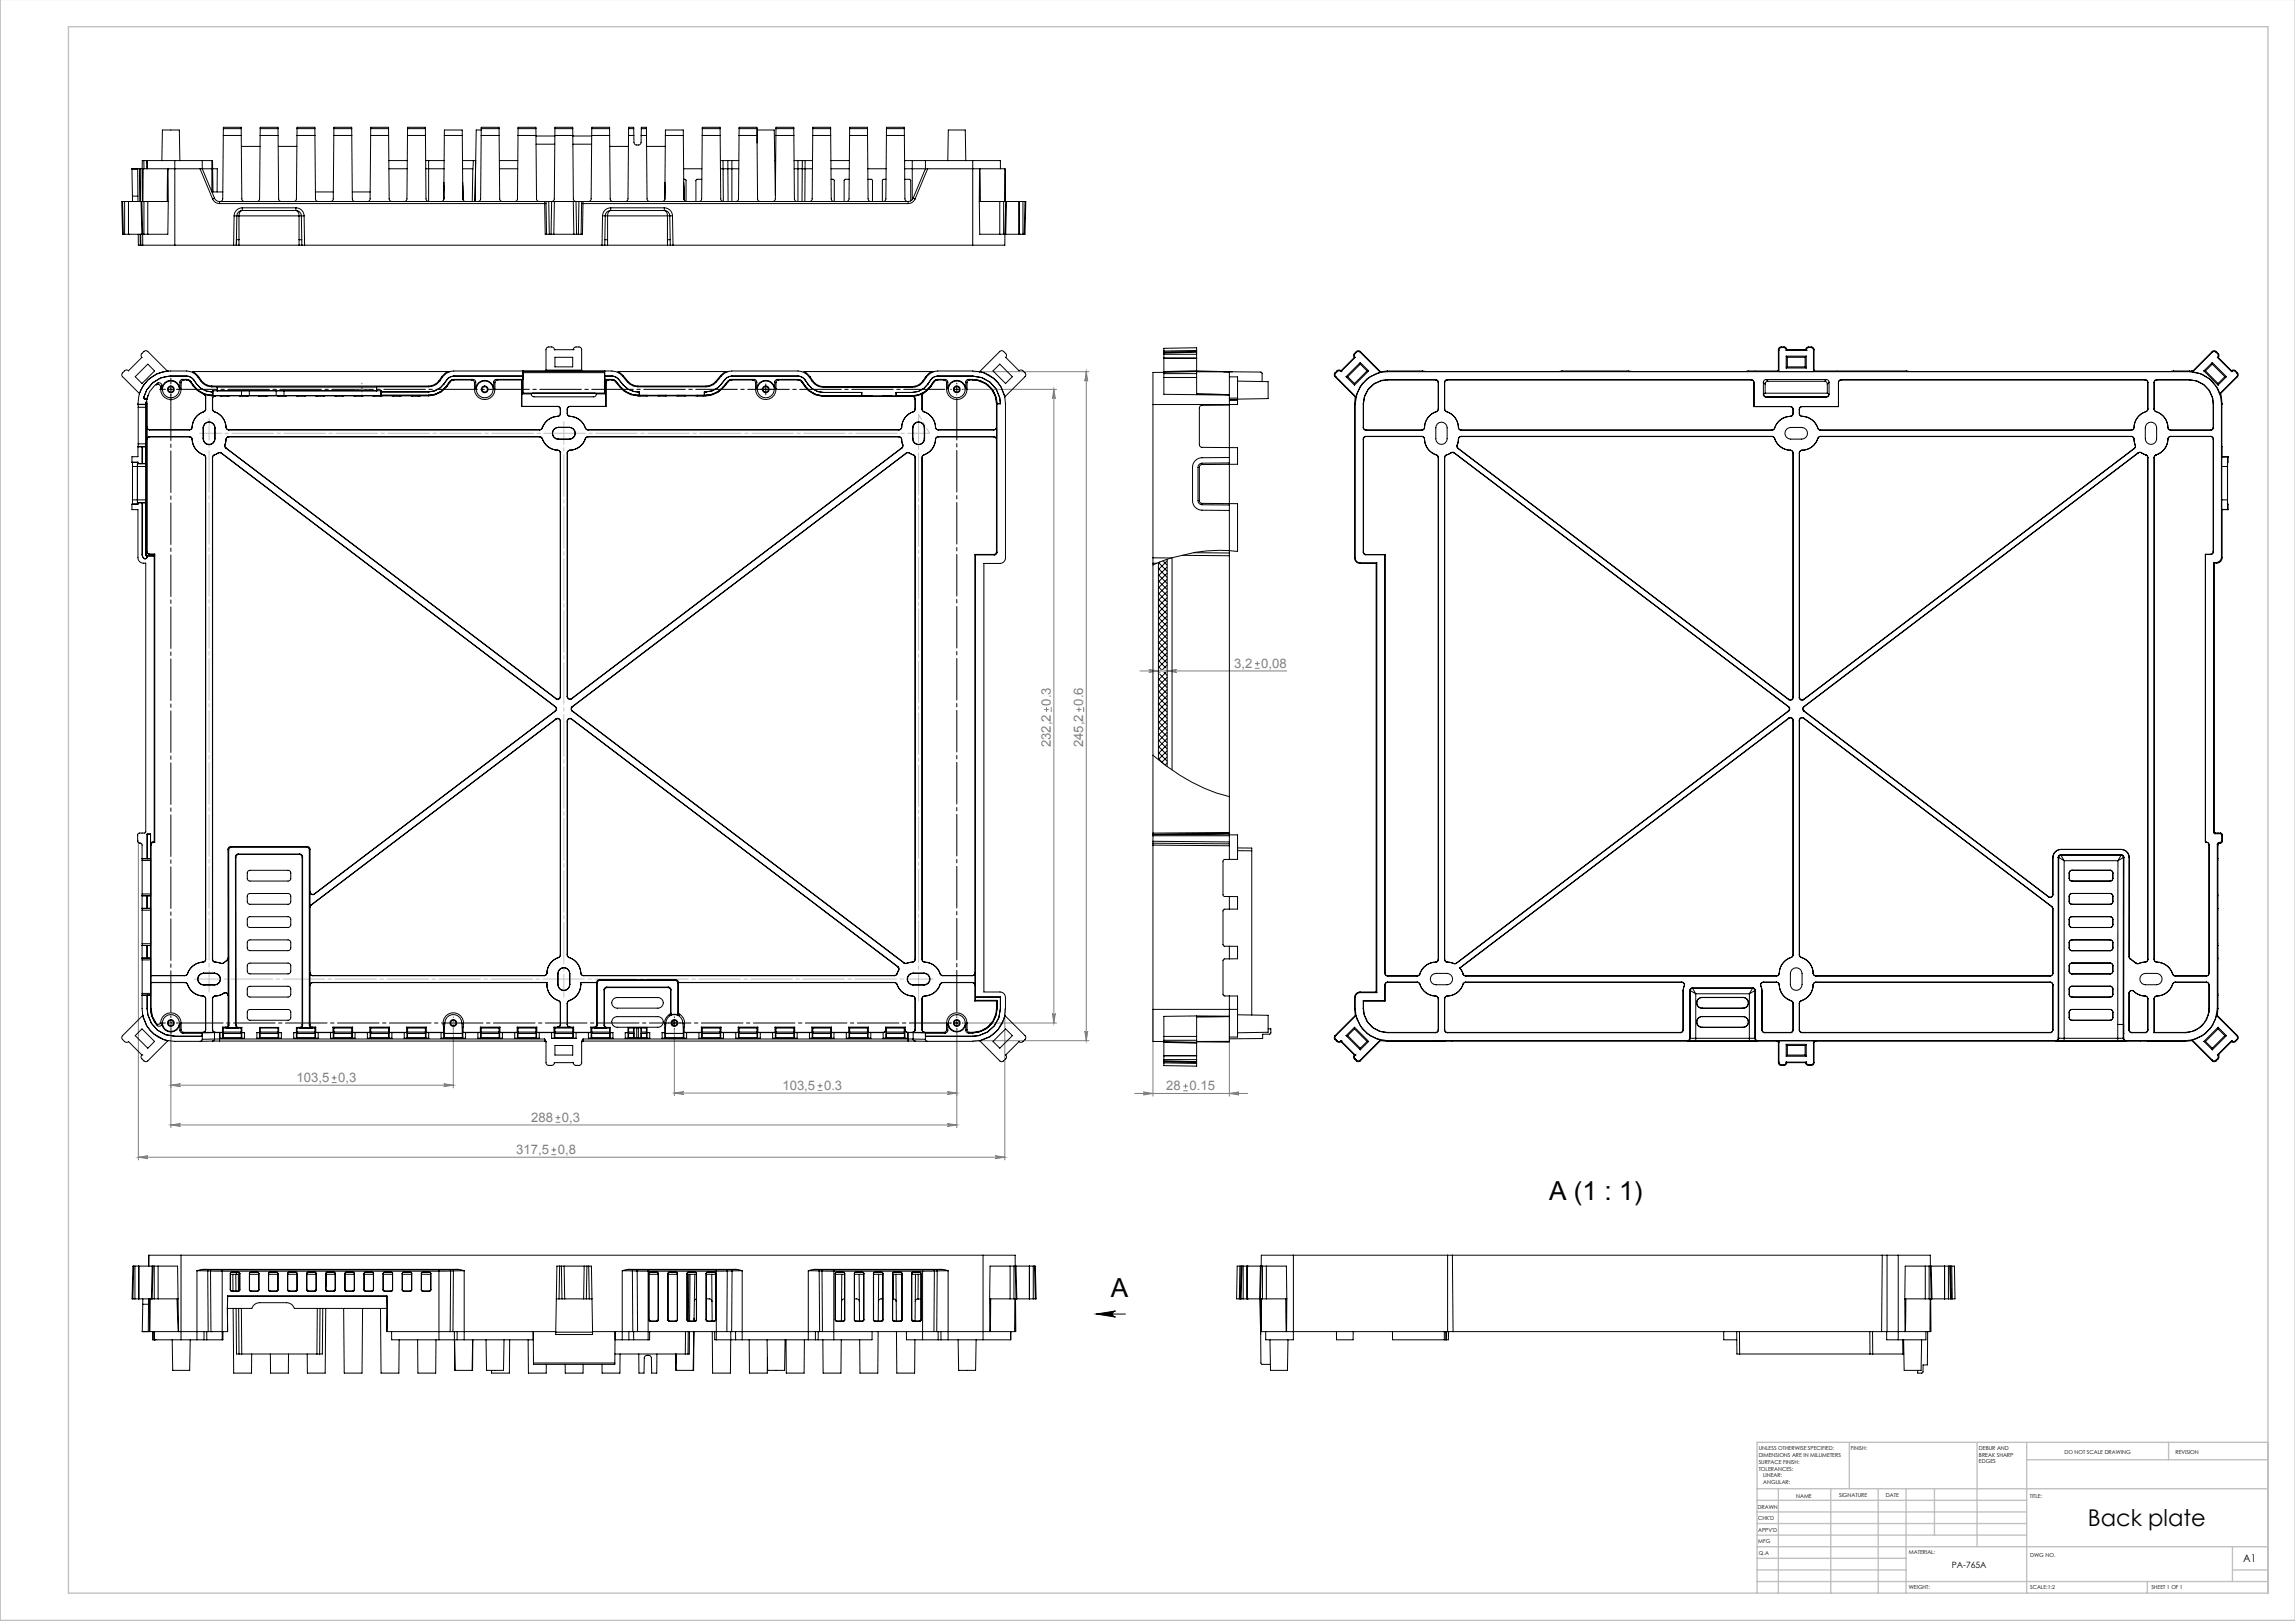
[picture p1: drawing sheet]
<svg xmlns="http://www.w3.org/2000/svg" width="841mm" height="594mm" viewBox="0 0 841 594" stroke-linecap="round" stroke-linejoin="round" font-family="sans-serif">
<defs><g id="words">
<g font-size="9.6">
<text x="567.7" y="439.7">А (1 : 1)</text>
<text x="407.1" y="475.2">А</text>
</g>
<text font-size="8.5" x="765.1" y="559.1">Back plate</text>
<g font-size="4.8" fill="#808080">
<text x="452.3" y="244.8">3,2</text>
<text x="462.2" y="244.8">0,08</text>
<text x="385.1" y="258.6" transform="rotate(-90 385.1 258.6)">0.3</text>
<text x="397" y="258.5" transform="rotate(-90 397 258.5)">0.6</text>
<text x="385.1" y="273.8" transform="rotate(-90 385.1 273.8)">232,2</text>
<text x="397" y="273.8" transform="rotate(-90 397 273.8)">245,2</text>
<text x="108.7" y="396.6">103,5</text>
<text x="123.9" y="396.6">0,3</text>
<text x="286.7" y="399.5">103,5</text>
<text x="302" y="399.5">0.3</text>
<text x="427.4" y="399.6">28</text>
<text x="435.9" y="399.6">0.15</text>
<text x="194.7" y="411.1">288</text>
<text x="205.9" y="411.1">0,3</text>
<text x="189.2" y="423">317,5</text>
<text x="204.4" y="423">0,8</text>
</g>
<text font-size="3.9" x="822" y="572.4">A1</text>
<text font-size="3.2" x="715.3" y="574.7">PA-765A</text>
<g font-size="2">
<text x="644.5" y="531.4">UNLESS OTHERWISE SPECIFIED:</text>
<text x="644.5" y="533.9">DIMENSIONS ARE IN MILLIMETERS</text>
<text x="678.2" y="531.4">FINISH:</text>
<text x="725.2" y="531.3">DEBUR AND</text>
<text x="725.2" y="533.8">BREAK SHARP</text>
<text x="756.5" y="532.8">DO NOT SCALE DRAWING</text>
<text x="797.2" y="533">REVISION</text>
<text x="644.5" y="536.4">SURFACE FINISH:</text>
<text x="644.5" y="538.9">TOLERANCES:</text>
<text x="725.2" y="536.3">EDGES</text>
<text x="646.1" y="541.4">LINEAR:</text>
<text x="646.1" y="543.9">ANGULAR:</text>
<text x="658.2" y="548.8">NAME</text>
<text x="673.9" y="548.7">SIGNATURE</text>
<text x="691.1" y="548.7">DATE</text>
<text x="743.8" y="549">TITLE:</text>
<text x="644.1" y="552.9">DRAWN</text>
<text x="644.3" y="557.1">CHK'D</text>
<text x="644.3" y="561.2">APPV'D</text>
<text x="644.3" y="565.6">MFG</text>
<text x="644.5" y="569.9">Q.A</text>
<text x="699.5" y="569.3">MATERIAL:</text>
<text x="744" y="570.4">DWG NO.</text>
<text x="699.5" y="582.3">WEIGHT:</text>
<text x="744" y="582.4">SCALE:1:2</text>
<text x="788.4" y="582.4">SHEET 1 OF 1</text>
</g>
</g></defs>
<g fill="none" stroke="#808080" stroke-width=".37">
<path d="M356.5 136.2h42.6M398.1 136.2v245.2M398.1 136.2l.5 3.5a.54 .54 0 0 0-.5-.5 .54 .54 0 0 0-.6 .5zM352.9 142.7h34.3M386.2 142.7l.5 3.5a.54 .54 0 0 0-.5-.5 .54 .54 0 0 0-.6 .5zM386.2 142.7v232.2M383.5 259.2v1.7M385.2 259.2v1.7M394.5 260h1.7M395.4 259.1v1.8M397.1 259.1v1.8M417.8 245.9h53.8"/>
<path d="M421 245.3l3.5 .6-3.5 .5a.54 .54 0 0 0 .5-.5 .54 .54 0 0 0-.5-.6zM427.7 245.9l3.5-.6a.54 .54 0 0 0-.5 .6 .54 .54 0 0 0 .5 .5zM459.9 244.9h1.7M459.9 243.2h1.7M460.7 242.3v1.7M382.6 260h1.8M50.7 308v117.1M62.6 374.9v38.3M166.1 374.9v23.8M247.1 377.1v24.4M350.6 377.1v36.1M352.9 374.9h34.3"/>
<path d="M368.2 369.6v55.5M385.6 371.4a.54 .54 0 0 0 .6 .5 .54 .54 0 0 0 .5-.5l-.5 3.5zM397.5 377.8a.54 .54 0 0 0 .6 .6 .54 .54 0 0 0 .5-.6l-.5 3.5zM422.5 369.9v31.8M450.5 369.9v31.8M62.6 397.7l3.5-.6a.54 .54 0 0 0-.5 .6 .54 .54 0 0 0 .5 .5zM62.6 397.7h103.5M121.6 396.7h1.7M121.6 395h1.7M122.5 394.1v1.7M162.6 397.1l3.5 .6-3.5 .5a.54 .54 0 0 0 .5-.5 .54 .54 0 0 0-.5-.6zM299.6 399.6h1.8"/>
<path d="M299.6 397.9h1.8M300.5 397v1.7M356.5 381.4h42.6M433.6 399.7h1.7M433.6 398h1.7M434.5 397.1v1.8M62.6 412.2h288M62.6 412.2l3.5-.5a.54 .54 0 0 0-.5 .5 .54 .54 0 0 0 .5 .6zM203.6 411.3h1.7M203.6 409.5h1.7M204.5 408.7v1.7M247.1 400.5l3.5-.5a.54 .54 0 0 0-.5 .5 .54 .54 0 0 0 .5 .6z"/>
<path d="M247.1 400.5h103.5M347.1 411.7l3.5 .5-3.5 .6a.54 .54 0 0 0 .5-.6 .54 .54 0 0 0-.5-.5zM347.1 400l3.5 .5-3.5 .6a.54 .54 0 0 0 .5-.6 .54 .54 0 0 0-.5-.5zM415.8 400.7h41.4M419 400.1l3.5 .6-3.5 .5a.54 .54 0 0 0 .5-.5 .54 .54 0 0 0-.5-.6zM450.5 400.7l3.5-.6a.54 .54 0 0 0-.5 .6 .54 .54 0 0 0 .5 .5zM50.7 424.1h317.5M50.7 424.1l3.5-.6a.54 .54 0 0 0-.5 .6 .54 .54 0 0 0 .5 .5zM202.1 423.1h1.7M202.1 421.4h1.7M203 420.5v1.7M364.7 423.5l3.5 .6-3.5 .5a.54 .54 0 0 0 .5-.5 .54 .54 0 0 0-.5-.6z"/>
</g>
<g fill="none" stroke="#000" stroke-width=".37">
<path d="M61.6 142.7h2M62.6 141.7v2M279.6 142.7h2M280.6 141.7v2M349.6 142.7h2M350.6 141.7v2M61.6 374.9h2M62.6 373.9v2M246.1 374.9h2M247.1 373.9v2M349.6 374.9h2M350.6 373.9v2"/>
<path d="M401.8 481.5l7-1.1a1.12 1.12 0 0 0-1.1 1.1 1.12 1.12 0 0 0 1.1 1.1zM401.8 481.5h10.6"/>
</g>
<g fill="none" stroke="#000" stroke-width=".37" stroke-dasharray="15.2 1.3 1.3 1.3">
<path d="M60.6 142.7h-2.1M62.6 140.7v-2.1M62.6 144.7v2.1M279.6 142.7h-1M280.6 141.7v-1M280.6 143.7v1M281.6 142.7h1M348.6 142.7h-.2M350.6 140.7v-.3M352.6 142.7h.3M60.6 374.9h-2.1M62.6 376.9v2.1"/>
<path d="M245.1 374.9h-.2M247.1 372.9v-.3M247.1 376.9v.2M249.1 374.9h.3M348.6 374.9h-.2M350.6 372.9v-.3M350.6 376.9v.2M352.6 374.9h.3"/>
</g>
<path d="M350.6 144.7v227.5" fill="none" stroke="#000" stroke-width=".37" stroke-dasharray="15.2 1.3 1.3 1.3" stroke-dashoffset="-1.4"/>
<path d="M62.6 372.9v-228.6M64.6 374.9h285.8" fill="none" stroke="#000" stroke-width=".37" stroke-dasharray="15.2 1.3 1.3 1.3" stroke-dashoffset="-1.9"/>
<path d="M64.6 142.7h281.6" fill="none" stroke="#000" stroke-width=".37" stroke-dasharray="15.2 1.3 1.3 1.3" stroke-dashoffset=".2"/>
<path d="M130.6 142.7h-.2M132.6 140.7v-.3M132.6 144.7v.2M134.6 142.7h.3M164.1 374.9h-.2M166.1 372.9v-.3M166.1 376.9v.2M168.1 374.9h.3" fill="none" stroke="#808000" stroke-width=".37" stroke-dasharray="15.2 1.3 1.3 1.3"/>
<path d="M131.6 142.7h2M132.6 141.7v2M165.1 374.9h2M166.1 373.9v2" fill="none" stroke="#808000" stroke-width=".37"/>
<path d="M73.2 158.8h267.4" fill="none" stroke="#c0c0c0" stroke-width=".37" stroke-dasharray="15.2 1.3 1.3 1.3" stroke-dashoffset="7.2"/>
<path d="M340.6 158.8l-4-6.9" fill="none" stroke="#c0c0c0" stroke-width=".37" stroke-dasharray="15.2 1.3 1.3 1.3" stroke-dashoffset="13.2"/>
<path d="M336.6 151.9v214.9" fill="none" stroke="#c0c0c0" stroke-width=".37" stroke-dasharray="15.2 1.3 1.3 1.3" stroke-dashoffset="5"/>
<path d="M341.9 358.8h-270.7" fill="none" stroke="#c0c0c0" stroke-width=".37" stroke-dasharray="15.2 1.3 1.3 1.3" stroke-dashoffset="5.6"/>
<path d="M76.6 363.6v-210.2" fill="none" stroke="#c0c0c0" stroke-width=".37" stroke-dasharray="15.2 1.3 1.3 1.3" stroke-dashoffset="7.3"/>
<path d="M206.6 154.5v210.9" fill="none" stroke="#c0c0c0" stroke-width=".37" stroke-dasharray="15.2 1.3 1.3 1.3" stroke-dashoffset="6.9"/>
<g fill="none" stroke="#c0c0c0" stroke-width=".5">
<path d="M.1 0v593.8h841M25.1 9.8h806v574h-806zM677.7 528.5v17M724.5 528.5v38.3M742.7 528.5v55.3M742.7 534.9h88.4M794.7 528.5v6.4M831.1 528.5h-187.2v55.3M643.9 545.5h187.2M643.9 558.3h98.8M643.9 554h98.8M643.9 549.8h98.8"/>
<path d="M651.7 545.5v38.3M670.9 545.5v38.3M688.3 545.5v38.3M698.5 545.5v38.3M708.9 545.5v17M643.9 579.5h187.2M643.9 562.5h98.8M643.9 575.3h54.6M643.9 571h54.6M643.9 566.8h187.2M786.9 579.5v4.3M818.1 575.3h13"/>
<path d="M818.1 566.8v12.7"/>
</g>
<path d="M401.8 481.5l7-1.1a1.12 1.12 0 0 0-1.1 1.1 1.12 1.12 0 0 0 1.1 1.1z" fill="#000"/>
<g fill="#808080">
<path d="M427.7 245.9l3.5-.6a.54 .54 0 0 0-.5 .6 .54 .54 0 0 0 .5 .5zM421 245.3l3.5 .6-3.5 .5a.54 .54 0 0 0 .5-.5 .54 .54 0 0 0-.5-.6z"/>
<path d="M162.6 397.1l3.5 .6-3.5 .5a.54 .54 0 0 0 .5-.5 .54 .54 0 0 0-.5-.6zM62.6 397.7l3.5-.6a.54 .54 0 0 0-.5 .6 .54 .54 0 0 0 .5 .5z"/>
<path d="M347.1 400l3.5 .5-3.5 .6a.54 .54 0 0 0 .5-.6 .54 .54 0 0 0-.5-.5zM247.1 400.5l3.5-.5a.54 .54 0 0 0-.5 .5 .54 .54 0 0 0 .5 .6z"/>
<path d="M398.1 136.2l.5 3.5a.54 .54 0 0 0-.5-.5 .54 .54 0 0 0-.6 .5zM397.5 377.8a.54 .54 0 0 0 .6 .6 .54 .54 0 0 0 .5-.6l-.5 3.5zM386.2 142.7l.5 3.5a.54 .54 0 0 0-.5-.5 .54 .54 0 0 0-.6 .5zM385.6 371.4a.54 .54 0 0 0 .6 .5 .54 .54 0 0 0 .5-.5l-.5 3.5z"/>
<path d="M50.7 424.1l3.5-.6a.54 .54 0 0 0-.5 .6 .54 .54 0 0 0 .5 .5zM364.7 423.5l3.5 .6-3.5 .5a.54 .54 0 0 0 .5-.5 .54 .54 0 0 0-.5-.6z"/>
<path d="M419 400.1l3.5 .6-3.5 .5a.54 .54 0 0 0 .5-.5 .54 .54 0 0 0-.5-.6zM450.5 400.7l3.5-.6a.54 .54 0 0 0-.5 .6 .54 .54 0 0 0 .5 .5z"/>
<path d="M62.6 412.2l3.5-.5a.54 .54 0 0 0-.5 .5 .54 .54 0 0 0 .5 .6zM347.1 411.7l3.5 .5-3.5 .6a.54 .54 0 0 0 .5-.6 .54 .54 0 0 0-.5-.5z"/>
</g>
<g fill="none" stroke="#000" stroke-width=".37">
<path d="M52.7 58.8h.1M52.7 58.8l.1 3M52.7 58.8h1.2M52.7 58.8h-.6v3M53.9 58.8v1M53.9 58.8v3M59.3 58.8l.2-11.2h6.2l.2 11.2M64.1 58.8h-10.2v3M64.1 58.8v31M64.1 58.8h10v3M74.3 58.8h3.3M77.6 58.8v11.5"/>
<path d="M77.6 58.8h.3l.2 11.5h3.5M81.8 49.6h6.6M81.8 47.1l-.2 25.8a1 1 0 0 1-1 .9M81.8 47.1l.1-.5h6.5v.5M81.8 47.1h6.6M88.4 47.1v2.5M88.4 49.6l.2 23.3a1 1 0 0 0 1 .9M88.4 53.6h6.9M95.3 49.6l-.2 23.3a1 1 0 0 1-1 .9M95.3 49.6h6.6M95.3 47.1l.1-.5h6.5v.5M95.3 47.1h6.6"/>
<path d="M95.3 47.1v2.5M101.9 47.1l.2 25.8a1 1 0 0 0 1 .9M101.9 53.6h6.9M108.8 49.6h6.6M108.8 47.1l-.2 25.8a1 1 0 0 1-1 .9M108.8 47.1l.1-.5h6.5v.5M108.8 47.1h6.6M115.4 47.1l.2 25.8a1 1 0 0 0 1 .9M122.3 49.6h6.6M122.3 47.1l-.2 25.8a1 1 0 0 1-1 .9M122.3 47.1l.1-.5h6.5v.5M122.3 47.1h6.6"/>
<path d="M128.9 47.1v2.5M128.9 49.6l.2 23.3a1 1 0 0 0 1 .9M135.8 49.6h6.6M135.8 47.1l-.2 25.8a1 1 0 0 1-1 .9M135.8 47.1l.1-.5h6.5v.5M135.8 47.1h6.6M142.4 47.1l.2 25.8a1 1 0 0 0 1 .9M142.5 58.8h6.7M149.3 49.6h6.6M149.3 47.1l-.2 25.8a1 1 0 0 1-1 .9M149.3 47.1l.1-.5h6.5v.5M149.3 47.1h6.6"/>
<path d="M155.9 47.1l.2 25.8a1 1 0 0 0 1 .9M156 58.8h1.1M157.1 58.8h5.7M157.1 58.8v15M162.8 49.6h6.6M169.4 49.6v-2h-6.6l-.2 25.3M169.4 49.6l.2 23.3M169.5 58.8h4M173.5 58.8l-.2 3M173.5 58.8h.8M176.3 49.6h6.6M176.3 47.6h-1.8l-.4 26.2"/>
<path d="M176.3 47.1l-.2 25.8a1 1 0 0 1-1 .9M176.3 47.1l.1-.5h6.5v.5M176.3 47.1h6.6M182.9 47.1l.2 25.8a1 1 0 0 0 1 .9M183 58.8h6.7M189.8 49.6h6.6M189.8 47.1l-.2 25.8a1 1 0 0 1-1 .9M189.8 47.1l.1-.5h6.5v.5M189.8 47.1h6.6M196.4 47.1l.2 25.8a1 1 0 0 0 1 .9M196.4 49.8h6.9M196.4 52.8h6.9"/>
<path d="M203.3 49.6h6.6M203.3 47.1l-.2 25.8a1 1 0 0 1-1 .9M203.3 47.1l.1-.5h6.5v.5M203.3 47.1h6.6M209.9 47.1v2.5M209.9 49.6l.2 23.3a1 1 0 0 0 1 .9M209.9 49.8h6.9M209.9 52.8h6.9M216.8 49.6h6.6M216.8 47.1l-.2 25.8a1 1 0 0 1-1 .9M216.8 47.1l.1-.5h6.5v.5M216.8 47.1h6.6"/>
<path d="M223.4 47.1l.2 25.8a1 1 0 0 0 1 .9M223.4 53.6h6.9M230.3 49.6h2M230.3 47.1l-.2 25.8a1 1 0 0 1-1 .9M230.3 47.1l.1-.5h1.8v.5M230.3 47.1h1.9M232.2 47.1l.1 5.1a1 1 0 0 0 1 .9h.6a1 1 0 0 0 1-.9l.1-5.1M235 49.6h1.9M235 47.1v-.5h1.9v.5M235 47.1h1.9M236.9 47.1l.2 25.8a1 1 0 0 0 1 .9M236.9 53.6h6.9"/>
<path d="M243.8 49.6h6.6M250.4 49.6v-2h-6.6l-.2 25.3a1 1 0 0 1-1 .9M250.4 49.6l.2 23.3M257.3 49.6h6.6M257.3 47.1l-.2 25.8a1 1 0 0 1-1 .9M257.3 47.1l.1-.5h6.5v.5M257.3 47.1h6.6M263.9 47.1l.2 25.8a1 1 0 0 0 1 .9M264 58.8h2.7M265 58.8l.1 15M266.7 58.8h1.5M266.7 58.8v3"/>
<path d="M268.2 58.8v15M268.2 58.8h2.5M270.8 49.6h6.6M270.8 47.1l-.2 25.8a1 1 0 0 1-1 .9M270.8 47.1l.1-.5h6.5v.5M270.8 47.1h6.6M277.4 47.1v2.5M277.4 49.6l.2 23.3a1 1 0 0 0 1 .9M277.4 52.4l.1-4.8h6.2l.4 23.9M283.9 58.8h.3M284.3 49.6l-.2 23.3a1 1 0 0 1-1 .9M284.3 49.6h6.6"/>
<path d="M284.3 47.1l.1-.5h6.5v.5M284.3 47.1h6.6M284.3 47.1v2.5M290.9 47.1l.2 25.8a1 1 0 0 0 1 .9M291 58.8h1.4M292.4 58.8h1.6M292.4 58.8v15M294 58.8h1M294 58.8v3M295 58.8h2.7M295 58.8v3M297.8 49.6h6.6"/>
<path d="M297.8 47.1l-.2 25.8a1 1 0 0 1-1 .9M297.8 47.1l.1-.5h6.5v.5M297.8 47.1h6.6M304.4 47.1l.2 25.8a1 1 0 0 0 1 .9M304.5 58.8h6.7M311.3 49.6h6.6M311.3 47.1l-.2 25.8a1 1 0 0 1-1 .9M311.3 47.1l.1-.5h6.5v.5M311.3 47.1h6.6M317.9 47.1v2.5M317.9 49.6l.2 23.3a1 1 0 0 0 1 .9M324.8 49.6h6.6"/>
<path d="M324.8 47.1l-.2 25.8a1 1 0 0 1-1 .9M324.8 47.1l.1-.5h6.5v.5M324.8 47.1h6.6M331.4 47.1l.2 25.8a1 1 0 0 0 1 .9M331.5 58.8h2.8M334.3 58.8h4.7M334.3 58.8v14.4M347.3 58.8l.2-11.2h6.2l.2 11.2M356.5 58.8h10.1v3M356.5 58.8v31M356.5 58.8h-17.4v3M44.9 73.8h-.3l.3 12h.3"/>
<path d="M44.9 73.8h.8M44.9 73.8l.3 12M45.7 73.8h1.4M45.7 73.8v12M47.1 73.8h.1M47.1 73.8h4.6M47.1 73.8v12M48.4 61.8l2 .1M48.4 61.9l.1 10M48.4 61.9h.1M48.5 71.9l.1 1.9M48.5 71.9h2"/>
<path d="M50.4 61.8h.7M50.4 61.8l.2 12M51.1 61.8h.3M51.1 61.8l.2 12M51.4 61.8h.4M51.4 61.8l.1 12M51.7 73.8h.3M51.7 73.8l.3 12M52 73.8h.7M52 73.8l.3 12M52.1 61.8l.1 12M52.3 61.8h.1"/>
<path d="M52.3 61.8v12v-11.9M52.3 61.8h9.1M52.7 73.8h1.5M52.7 73.8v12M54.2 73.8h7.5M54.2 73.8v12M61.4 61.8l-.1 12M61.4 61.8h11.9M61.6 61.8l.1 12M61.7 73.8l-.2 12h-7.3M73.3 61.8h.8M73.3 61.8l4.6 11.1"/>
<path d="M74.1 61.8l4.5 10.8M74.5 61.8h5.1v8.5M77.9 72.9l1 1.2 1.5 .5M78.6 72.6l-.7 .3M78.6 72.6l.7 .9 1.1 .3M80.4 73.8v.8M80.4 73.8h119.2M80.4 74.6h119.2M85.8 79.1h1M85.8 79.1l-.2 10.7M86.7 79.1h.9M86.8 79.1l-.2 10.7"/>
<path d="M87.6 79.1h22M87.6 79.1v10.7M88.7 77.1l-.8 .6-.3 1.4M88.8 76.2a3 3 0 0 0-3 2.9M88.8 76.2v.9M88.8 77.1a2 2 0 0 0-2 2M88.8 76.2h19.6M88.8 77.1h19.6M108.4 76.2a3 3 0 0 1 3 2.9M108.4 77.1a2 2 0 0 1 2 2M108.4 76.2v.9M108.4 77.1l.8 .6 .4 1.4"/>
<path d="M109.6 79.1h.8M109.6 79.1v10.7M110.4 79.1l.2 10.7M111.4 79.1h-1M111.4 79.1l.2 10.7M115.6 70.3h6.5M129.1 70.3h6.5M142.5 61.8h6.7M156 61.8h6.8M162.6 72.9a1 1 0 0 1-1 .9M162.6 72v.9M162.7 66.8l-.1 6.4"/>
<path d="M169.5 61.8h3.8M169.6 66.8l.1 6.4M169.6 67.9v5.1M169.6 72.6v.3M169.6 72.9a1 1 0 0 0 1 .9M173.3 61.8l-.2 12M183 61.8h6.7M199.6 73.8v.8M199.6 73.8h.5M199.6 74.6l.2 11.2h.5M200.1 73.8h1M200.1 73.8l.2 12"/>
<path d="M200.1 74.6h-.5M201.1 73.8l.2 12M201.1 73.8h1.1M202.2 73.8h1M202.2 73.8l-.3 12M203.2 73.8l-.3 12M203.2 73.8h6.9M210.1 73.8h1M210.1 73.8l.2 12M211.1 73.8h1.1M211.1 73.8l.2 12M212.2 73.8h1"/>
<path d="M212.2 73.8l-.3 12M213.1 74.6h.5M213.2 73.8h.5M213.2 73.8l-.3 12M213.6 74.6l-.2 11.2h-.5M213.6 74.6h119.2M213.7 73.8l-.1 .8M213.7 73.8h119.1M220.8 79.1h1M220.8 79.1l-.2 10.7M221.8 79.1h.8M221.8 79.1l-.2 10.7"/>
<path d="M222.6 79.1h22M222.6 79.1v10.7M223.8 76.2a3 3 0 0 0-3 2.9M223.8 77.1a2 2 0 0 0-2 2M223.8 76.2v.9M223.8 77.1l-.8 .6-.4 1.4M223.8 76.2h19.6M223.8 77.1h19.6M243.4 76.2a3 3 0 0 1 3 2.9M243.4 77.1a2 2 0 0 1 2 2M243.4 76.2v.9M243.4 77.1l.8 .6 .4 1.4"/>
<path d="M243.7 67.9l-.1 5.1M243.7 66.8l-.1 6.4M244.6 79.1h.8M244.6 79.1v10.7M245.4 79.1l.2 10.7M246.4 79.1h-1M246.4 79.1l.2 10.7M250.5 61.8h6.7M250.5 65.7h.6l.3 .4v7.7M250.6 66.8l.1 6.4M250.6 67.9v5.1M250.6 72.6v.3"/>
<path d="M250.6 72.9a1 1 0 0 0 1 .9M257.2 65.7h-1.8l-.4 .4v7.7M264 61.8h2.7M266.7 61.8h4M266.7 61.8l.1 12M291 61.8h3M294 61.8h1M294 61.8l-.1 12M295 61.8h2.7M295 61.8l-.1 12M304.5 61.8h6.7M304.5 65.7h.9l.3 .4v7.7"/>
<path d="M311.2 65.7h-1.5l-.4 .4v7.7M318 61.8h6.7M318 65.7h1.3l.4 .4v7.7M324.7 65.7h-1l-.4 .4v7.7M331.5 61.8h7.3M331.5 65.7h1.8l.4 .4v7.5M332.8 73.8v.8M334.6 72.6l.7 .3M334.6 72.6l-.7 .9-1.1 .3M335.3 72.9l-1 1.2-1.5 .5M339.1 61.8h.8M339.1 61.8l-4.5 10.8"/>
<path d="M339.9 61.8h19.2M339.9 61.8l-4.6 11.1M358.9 73.8h7.5M358.9 73.8l.1 12h7.4M359 61.8l-.1 12M359.1 61.8l.2 12M359.1 61.8h9.1v12M366.4 73.8h1.4M366.4 73.8v12M367.8 73.8h.7M367.8 73.8v12M368.5 61.8l-.1 12"/>
<path d="M368.5 73.8h.3M368.5 73.8l-.3 12M368.8 73.8l-.3 12M368.8 73.8h4.6M373.4 73.8h1.5M373.4 73.8h.1M373.4 73.8v12M374.9 73.8h.7M374.9 73.8v12M375.6 73.8h.3l-.3 12h-.3M375.6 73.8l-.3 12M45.2 85.8h.5"/>
<path d="M45.7 85.8h1.4M47.1 85.8h.1M47.1 85.8h4.9M50.7 85.8v4h.7M51.4 85.8v4M51.4 89.8h.2M51.6 85.8v4M51.6 89.8h.7M52 85.8h.3M52.3 85.8v4M52.3 85.8h.4M52.3 89.8h11.8"/>
<path d="M52.7 85.8h1.5M64.1 89.8h21.5M85.6 89.8h1M86.6 89.8h.1M86.6 87.8h.1M86.7 89.8h.9M86.7 87.8h.9M87.6 89.8h22M109.6 87.8h1M109.6 89.8h1M110.6 89.8h1M111.6 89.8h109"/>
<path d="M200.3 85.8h1M201.3 85.8h.6M201.9 85.8h1M202.9 85.8h7.4M210.3 85.8h1M211.3 85.8h.6M211.9 85.8h1M220.6 89.8h1M221.6 89.8h1M221.6 87.8h1M222.6 89.8h22M244.6 87.8h1"/>
<path d="M244.6 89.8h1M245.6 89.8h1M246.6 89.8h109.9M366.4 85.8h1.4M367.8 85.8h.4M368.2 85.8h.3M368.2 85.8v4h-11.7M368.5 85.8h4.9M373.4 85.8h1.5M373.4 85.8h.1M374.9 85.8h.4M47.1 135.9a1 1 0 0 0-1.4 0l-.8 .7a1 1 0 0 0 0 1.4l6.2 6.2"/>
<path d="M47.1 135.9h.1M52 131a1 1 0 0 1 0-1.4l.7-.8a1 1 0 0 1 1.5 0l7.1 7.1M52 131l-4.9 4.9M52 131h.1M54.2 133.4l2.4 2.5-4.6 4.6-2.4-2.5zM61.5 136h6.9a5 5 0 0 1 4.1 2.1M61.5 136a12 12 0 0 0-10.4 8.4M61.5 136h-.2a11.8 11.8 0 0 0-10.2 8.1v.3M62.6 137.8a10.1 10.1 0 0 0-9.9 7.8M62.6 137.8h5.8M62.6 137.8h.1M66.8 139l-.6 .4-.3 .6"/>
<path d="M66.8 139l.6 .3M66.8 139h1.6M67.4 139.3a1 1 0 0 0-1 1M67.4 139.3h1M68.4 137.8a3.1 3.1 0 0 1 2.6 1.4M68.4 139l1 .4 .5 .5M68.4 139.1l1.1 .3 .4 .5M68.4 139.3l.6 .1 .8 .6M68.4 137.8h.1M68.4 139v.3M69.8 140l1 1.5M69.9 139.9l1.1 1.5"/>
<path d="M69.9 139.9l-.1 .1M71 139.2l1 1.4M71 139.2h.1M72.5 138.1a5.9 5.9 0 0 0 5.1 3.7M72.7 138a6.2 6.2 0 0 0 4.9 3.5M72.7 138l-.2 .1M160.9 139.4a4.7 4.7 0 0 1-3.8 2.1h-79.5M160.9 139.4l.3 .2M161.2 139.6a5 5 0 0 1-4.1 2.2h-19.1l.1 1.4M162 138l.2 .1M162 138l-1.1 1.4M163.7 139.2l-1 1.4"/>
<path d="M163.7 139.2h.1M164.1 136.2l-2.1 1.8M164.7 139.9l-1 1.4M164.7 139.9h.1M164.8 139.9l.1 .1M164.9 140l-1 1.5M165 136.2h-94.4l2.1 1.8M166.3 139l-.7 .2-.9 .7M166.3 137.8a3.1 3.1 0 0 0-2.6 1.4M166.3 139.1l-.6 .1-.9 .7M166.3 139.3l-.9 .2-.5 .5M166.3 137.8h25.3v1.3"/>
<path d="M166.3 137.8h.1M166.3 139v.3M166.3 139.3h6.6M172.9 139.3a1 1 0 0 1 1 1M173.5 139l.6 .4 .2 .6M173.5 139l-.6 .3M173.5 139l-7.2 .1M181.8 139l-.6 .4-.3 .6M181.8 139l.6 .3M181.8 139l9.8 .1M182.4 139.3a1 1 0 0 0-1 1M191.2 139.2v.1"/>
<path d="M191.2 139.2v9.8M191.4 139.2v5.1M191.4 139.2l-9 .1M191.6 139.1l-.2 .1M191.7 136.1v.5M191.7 136.1l-.1 3M191.7 136.1h29.8M191.7 136.6v7.5M191.7 136.6h29.8M199.9 135.9v.1M200.1 135.6h13.1M200.1 135.6l-.2 .3"/>
<path d="M203.2 128.1a1 1 0 0 0-1-1h-1.1a1 1 0 0 0-1 1v7.5M203.2 128.1h.1M203.2 128.1h6.9M203.4 130.9h6.5v3.5h-6.5zM210.1 128.1h.1M210.1 128.1a1 1 0 0 1 1-1h1.1a1 1 0 0 1 1 1v7.5M213.2 135.6l.2 .3M213.4 135.9v.1M221.5 136.6v7.5M221.5 136.1v.5M221.5 136.1l.1 3M221.6 139.1l.2 .1"/>
<path d="M221.6 137.8h2.6M221.6 139.1h2.6M221.6 137.8h.1M221.6 139v.1M221.8 139.2v5.1M221.8 139.2l2.4 .1M222.3 139.5l.8-.2a1.06 1.06 0 0 0-1.1 .9zM224.2 139l1.5 .7M224.2 137.8l1.7 .5 .8 .7M224.2 139.1l1.5 .7M224.2 139.3l1.3 .6M224.2 137.8h.1"/>
<path d="M224.2 139v.3M225.5 139.9l1.8 2.1M225.7 139.8l-.2 .1M225.7 139.7l1.8 2.2M225.7 139.7v.1M226.7 139l1.7 2.1M226.7 139h.1M228.1 137.8l-.8-.8-1.5-.8-1.6-.2h-57.9a5.8 5.8 0 0 0-5.1 3.6M228.1 137.8a6.9 6.9 0 0 0 5.6 4h25a6.7 6.7 0 0 0 5.6-4M228.3 137.6a6.4 6.4 0 0 0 5.4 3.9h25a6.6 6.6 0 0 0 5.4-3.9M228.3 137.6l-.2 .2M264.1 137.6l.2 .2"/>
<path d="M264.3 137.8l1.2-1.1 1.6-.6 1.1-.1h24.2a5 5 0 0 1 4.2 2.2M265.8 139h.1M265.8 139l-1.8 2.1M266 136.2l-1.9 1.4M266.7 139.7l-1.7 2.2M266.7 139.7v.1M266.7 139.8l.2 .1M266.9 139.9l-1.8 2.1M266.9 136.2h-40.4l1.8 1.4M268.2 139l-1.5 .7M268.2 137.8l-1 .2-1.4 1M268.2 139.1l-1.5 .7"/>
<path d="M268.2 139.3l-1.3 .6M268.2 137.8h24.2M268.2 137.8h.1M268.2 139v.3M268.2 139.3h7.7M275.9 139.3a1 1 0 0 1 1 1M276.5 139l.6 .4 .2 .6M276.5 139l-.6 .3M276.5 139l-8.3 .1M284.8 139l-.7 .4-.2 .6M284.8 139l.6 .3M284.8 139h7.6"/>
<path d="M285.4 139.3a1 1 0 0 0-1 1M285.4 139.3h7M292.4 137.8a3.1 3.1 0 0 1 2.6 1.4M292.4 139l1.1 .4 .5 .5M292.4 139.1l1.1 .3 .5 .5M292.4 139.3l.7 .1 .7 .6M292.4 137.8h.1M292.4 139v.3M294 139.9l1 1.5M294 139.9l-.2 .1M294 139.9h.1M295 139.2l1 1.6"/>
<path d="M295 139.2h.1M296.6 138.2a6 6 0 0 0 5.2 3.8h32.5a5.8 5.8 0 0 0 5.2-3.8M296.8 138a6.2 6.2 0 0 0 5 3.7h32.5a5.4 5.4 0 0 0 4.9-3.7M296.8 138l-.2 .2M339.2 138l.3 .2M339.5 138.2a5 5 0 0 1 4.1-2.2h12.9a11.9 11.9 0 0 1 11.7 9.3M341 139.2h.1M341 139.2l-1 1.6M341.4 136.2l-.9 .5-1.3 1.3M342.1 139.9h.1M342.1 139.9l-1.1 1.5M342.1 139.9l.1 .1"/>
<path d="M342.3 136.2h-47.7l1 .5 1.2 1.3M343.6 139l-.7 .2-.8 .7M343.6 137.8a3.1 3.1 0 0 0-2.6 1.4M343.6 139.1l-.6 .1-.9 .7M343.6 139.3l-.9 .2-.5 .5M343.6 137.8h12.9M343.6 137.8h.1M343.6 139v.3M343.6 139.3h2.3M345.9 139.3a1 1 0 0 1 1 1M346.5 139l.6 .4 .2 .6M346.5 139l-.6 .3"/>
<path d="M346.5 139l-2.9 .1M354.8 139l-.6 .4-.3 .6M354.8 139l.6 .3M354.8 139h1.7M355.4 139.3a1 1 0 0 0-1 1M355.4 139.3h1.1M356.5 137.8a10.1 10.1 0 0 1 10.1 10.1M356.5 139a8.9 8.9 0 0 1 8.9 8.9M356.5 139.1a8.9 8.9 0 0 1 8.9 8.9M356.5 139.3a8.7 8.7 0 0 1 8.7 8.7M356.5 137.8h.1M356.5 139v.3"/>
<path d="M366.4 133.4l4.6 4.6-2.5 2.5-4.6-4.6zM368.5 131l4.9 4.9M368.5 131a1 1 0 0 0 0-1.4l-.7-.8a1 1 0 0 0-1.4 0l-7.5 7.5a9.9 9.9 0 0 1 7.9 5.4l1.4 3.5M368.5 131h.1M373.4 135.9h.1M373.4 135.9a1 1 0 0 1 1.5 0l.7 .7a1 1 0 0 1 0 1.4l-7.5 7.5 .1-.3M426.5 136.9v1.4M426.5 136.2v.2M426.5 136.4l-4 .1v11.7M426.5 129.8v1.5M426.5 129.1v.3M426.5 138.3h12"/>
<path d="M426.5 136.9h12M426.5 138.3v6.2l12 .1M426.5 128.6v.5M426.5 129.4v.4M426.5 131.3v4.9M426.5 136.4v.5M426.5 131.3h12M426.5 129.8h12M438.5 136.9v1.4M438.5 135.9v.3M438.5 136.2l12 .1M438.5 129.8v1.5"/>
<path d="M438.5 128.8v.3M438.5 128.4v-1l-12 .2v1M438.5 135.9l-12 .3M438.5 128.8l-12 .3M438.5 128.4v.4M438.5 129.1v.7M438.5 131.3v4.6M438.5 136.2v.7M438.5 138.3v6.3M438.5 136.2l-12 .2M438.5 129.1l-12 .3M438.5 135.9l13.1 .3"/>
<path d="M438.5 128.4l-12 .2M450.5 136.3v8.4M450.5 138.1h3v7.8M450.5 136.2l11.6 .1 .4 .4v3.1M450.5 136.2l-2.1 .1M453.5 139.7l11.2 .2v6.2l-11.2 .2M489.2 136.6a1 1 0 0 0 0 1.4M489.2 136.6h.3M489.2 138l7.5 7.5 .2-.1M489.2 138h.3M489.5 136.6a1 1 0 0 0 0 1.4M489.5 138l7.4 7.4"/>
<path d="M490 136.2a1 1 0 0 1 1.4 0M490 135.9a1 1 0 0 1 1.4 0M490 135.9v.3M490 136.2l-.5 .4M490 135.9l-.8 .7M491.4 136.2h.1M491.4 135.9v.3M493.3 138l3 3.1M493.3 138h.6M493.9 138l2.4 2.5M496.3 129.6a1 1 0 0 0 0 1.4M496.3 131l-4.9 4.9"/>
<path d="M496.3 131h.3M496.3 129.6h.3M496.3 131h.1M496.6 129.6a1 1 0 0 0 0 1.4M496.6 131h.1M496.6 131l-5.2 5.2M497.1 129.1a1 1 0 0 1 1.4 0M497.1 128.8a1 1 0 0 1 1.4 0M497.1 128.8v.3M497.1 129.1l-.5 .5M497.1 128.8l-.8 .8M498.5 128.8l7.5 7.5-.2 .1"/>
<path d="M498.5 128.8v.3M498.5 132.8v.6M498.5 129.1l7.3 7.3M498.5 132.8l-5.2 5.2M498.5 132.8l3 3.1M498.5 133.4l-4.6 4.6M498.5 133.4l2.5 2.5M501 135.9h.5M501 135.9l-4.7 4.6M501.5 135.9l-5.2 5.2M505.8 136.4a11.8 11.8 0 0 0-8.9 9M508.4 139.1a8.8 8.8 0 0 0-8.8 8.9"/>
<path d="M508.4 136.2a11.8 11.8 0 0 0-11.8 11.8M508.4 139.2a8.7 8.7 0 0 0-8.7 8.8M508.4 136h12.8M508.4 139.2h17.6M508.4 139.1h17.7M508.4 136.2h293.9M508.4 136v.2M508.4 139.1v.1M508.4 136l-2.5 .2M521.2 136v.1l2.2 .1 49-.1v-.1M521.2 136l1.3 .2M526 139.2a1 1 0 0 1 1 1"/>
<path d="M526.1 139.1a1 1 0 0 1 1 1M526.1 139.1l-.1 .1M530.3 139.1a1 1 0 0 0-1 1M530.3 139.1h111.5M530.3 139.1l.1 .1M530.4 139.2a1 1 0 0 0-1 1M530.4 139.2h111.3M572.4 136l-1.1 .2M572.4 136h24.2M596.6 136v.1l2.3 .1 41.7-.1v-.1M596.6 136l1.3 .2M640.6 136h10.9"/>
<path d="M640.6 136l-1.2 .2M641.7 139.2a1 1 0 0 1 1 1l.1-.1M641.8 139.1a1 1 0 0 1 1 1M641.8 139.1l-.1 .1M647.2 139.1a1 1 0 0 0-1 1M647.2 139.1h22.1M647.2 139.1l.6 .6M647.8 139.7a1 1 0 0 0-1 1M647.8 139.7h20.8M651.5 135.9v.1M651.5 136l.4 .2M651.7 128.1l.2 .3"/>
<path d="M651.7 128.1v8M651.7 135.6l-.2 .3M651.9 136.2h12.6M651.9 128.4v7.8M652.7 127.1a1 1 0 0 0-1 1M652.7 127.1h1.1M652.7 127.1l.2 .3M652.9 127.4a1 1 0 0 0-1 1M652.9 127.4h.6M653.5 127.4a1 1 0 0 1 1 1M653.8 127.1a1 1 0 0 1 1 1M653.8 127.1l-.3 .3"/>
<path d="M654.5 128.4h.1M654.5 130.5v4.4M654.5 128.4h7.4M654.5 130.5h7.4M654.5 134.9h7.4M654.5 130.5l.5 .4M654.8 128.1h.1M654.8 128.1h6.9M654.8 128.1l-.3 .3M655 134.4h6.5M655 130.9h6.5M655 130.9v3.5"/>
<path d="M655 134.4l-.5 .5M661.5 130.9v3.5M661.5 134.4l.4 .5M661.7 128.1h.1M661.7 128.1l.2 .3M661.9 128.4h.1M661.9 130.5v4.4M661.9 130.5l-.4 .4M662.7 127.1a1 1 0 0 0-1 1M662.7 127.1h1.1M662.7 127.1l.2 .3M662.9 127.4a1 1 0 0 0-1 1"/>
<path d="M662.9 127.4h.6M663.5 127.4a1 1 0 0 1 1 1M663.8 127.1a1 1 0 0 1 1 1M663.8 127.1l-.3 .3M664.5 128.4v7.8M664.8 136.1l-.3 .1M664.8 128.1v8M664.8 128.1l-.3 .3M664.8 135.6l.2 .3M665 135.9v.1M668.6 139.7a1 1 0 0 1 1 1M669.3 139.1a1 1 0 0 1 1 1"/>
<path d="M669.3 139.1l-.7 .6M674.7 139.1a1 1 0 0 0-1 1M674.7 139.1h111.4M674.7 139.1v.1M674.7 139.2a1 1 0 0 0-1 1v-.1M674.7 139.2h111.3M698.5 136v.1l2.2 .1h94.5l1.3-.1v-.1M698.5 136l1.3 .2M698.5 136l-33.7 .1M786 139.2a1 1 0 0 1 1 1M786.1 139.1a1 1 0 0 1 1 1M786.1 139.1l-.1 .1"/>
<path d="M790.3 139.1a1 1 0 0 0-1 1M790.3 139.1h12M790.3 139.1l.1 .1M790.4 139.2a1 1 0 0 0-1 1M790.4 139.2h11.9M796.5 136l-1.2 .2M796.5 136h5.8M802.3 139.1a8.8 8.8 0 0 1 8.8 8.9M802.3 136.2a11.8 11.8 0 0 1 11.7 11.8M802.3 139.2a8.7 8.7 0 0 1 8.7 8.8M802.3 136v.2M802.3 139.1v.1"/>
<path d="M802.3 136h.9M803.2 136l.2 .1M803.4 136.1l.1 .1M803.5 136h-.3M803.5 136.2a11.8 11.8 0 0 1 10 8M807.6 135.9h.6M807.6 135.9l5.2 5.2M808.2 135.9l4.6 4.6M810.7 129.1a1 1 0 0 1 1.4 0M810.7 128.8a1 1 0 0 1 1.4 0M810.7 128.8v.3M810.7 132.8v.6"/>
<path d="M810.7 132.8l5.2 5.2M810.7 132.8l-3.1 3.1M810.7 129.1l-7.2 7.1M810.7 128.8l-7.3 7.3M810.7 133.4l-2.5 2.5M810.7 133.4l4.6 4.6M812.1 128.8v.3M812.1 129.1l.5 .5M812.1 128.8l.8 .8M812.6 129.6a1 1 0 0 1 0 1.4M812.6 131h.3M812.6 129.6h.3"/>
<path d="M812.6 131l5.2 5.2M812.6 131h.1M812.9 129.6a1 1 0 0 1 0 1.4M812.9 131l4.9 4.9M812.9 131h.1M815.3 138h.6M815.3 138l-2.5 2.5M815.9 138l-3.1 3.1M817.8 136.2h.1M817.8 136.2a1 1 0 0 1 1.4 0M817.8 135.9a1 1 0 0 1 1.4 0M817.8 135.9v.3"/>
<path d="M819.2 135.9v.3M819.2 136.2l.4 .4M819.2 135.9l.7 .7M819.6 136.6a1 1 0 0 1 0 1.4M819.6 136.6h.3M819.6 138h.3M819.6 138l-6.1 6.2M819.9 136.6a1 1 0 0 1 0 1.4M819.9 138l-6.3 6.3M50.6 148.2h2.8M50.6 148.2h.1M50.6 148.2v1"/>
<path d="M50.6 148.2h2.9M50.6 149.2v13.4M51.1 144.4l-.5 3.8M52.7 145.6h.1M52.7 145.6l.4 .6M53.1 146.2l.7 .2M53.1 146.2h.1M53.1 146.2l.7 .1M53.4 147.6l.1 .1M53.4 147.6v.6M53.4 148.2h.1M53.5 148.2v1h-2.9"/>
<path d="M53.5 147.7v55.4M53.7 147.2l.1 .1M53.7 147.2l-.3 .4M53.8 148l.1 54.1M53.8 148v54.1M53.8 146.3v.1M53.8 146.4l-.1 .8M53.8 147.3l-.3 .4M53.8 147.3v.7M54.2 144.9l-.4 1.5M54.8 157.5h14.6M54.9 157.5a1 1 0 0 1-1-1h-.1a1 1 0 0 0 1 1"/>
<path d="M54.9 157.5h-.1M54.9 157.5h14.5M57.9 140.3l-1.2 .9-1.9 2.3-1 2.8M57.9 140.3l-.6 .8 1.1-.1 .5 .8M57.9 140.3l1 .1 .4 .9M58.9 142.7a3.8 3.8 0 0 0 3.7 3.7 3.8 3.8 0 0 0 3.8-3.7M58.9 141.8v.9M59.3 141.3l-.4 .5M59.3 142.2h.1M59.3 141.3v.9M59.3 142.2l-.4 .5M59.3 142.2a3.3 3.3 0 0 1 3.3-2.8 3.3 3.3 0 0 1 3.3 2.8"/>
<path d="M65.9 142.2l.5 .5M65.9 142.2h.1M65.9 140v2.2M65.9 140l.5 .3M66.4 140.3v2.4M69.4 157.5h.1M70.4 156.5l-.2 .6-.8 .4M70.4 156.5v.1M70.4 156.6l-.4 .7-.6 .2M70.8 141.5l1.4 1.5 2.5 1.5M71 141.4a8.1 8.1 0 0 0 6.6 3.5M71 141.3l1.9 2 2.4 1.2 2.3 .3"/>
<path d="M71 141.3l-.2 .2M72 140.7l1.6 1.6 2.1 1 1.9 .3M72 140.6l1.6 1.7 2.1 1 1.9 .3M72 140.6v.1M74.4 156.8a2.2 2.2 0 0 1 2.2-2.2 2.2 2.2 0 0 1 2.2 2.2M74.4 156.8v4M74.4 156.8h.1M74.5 156.8a2.08 2.08 0 0 1 2.1-2.1 2.08 2.08 0 0 1 2.1 2.1M74.5 156.8v4M74.6 150.9a6.2 6.2 0 0 0-4.2 5.6M74.6 150.9h.1M74.7 144.5l.6 .9"/>
<path d="M74.7 144.5h.1M74.7 150.9a6.2 6.2 0 0 0-4.3 5.7M74.7 144.5l2.9 .5M74.7 144.5l.7 .9M75.3 145.4h.1M75.3 149.9l-.7 1M75.3 149.9h.1M75.3 145.4v4.5M75.4 149.9l-.2 .6-.5 .4M75.4 145.4v4.5M77.6 141.5v.3M77.6 144.8l.3 .1"/>
<path d="M77.6 143.6h.1M77.6 144.8v.2M77.6 145l79.5 .1M77.6 141.8h2v1.4M77.9 149.9l.2 .7 .4 .3M77.9 149.9l.7 1M77.9 146v3.9M77.9 146v.1M77.9 144.8v.1M77.9 143.6h-.3M77.9 144.9v-1.7h61.8v1.7M77.9 143.6h.1"/>
<path d="M77.9 144.9h.2M78.1 143.2v1.7M78.1 144.9h10.4M78.5 150.9a6.2 6.2 0 0 1 4.3 5.7M78.6 150.9a6.2 6.2 0 0 1 4.2 5.6M78.6 150.9h-.1M78.7 156.8h.1M78.7 156.8v4M78.8 156.8v4M78.9 145a1 1 0 0 0-1 1M78.9 145v.1M78.9 145.1a1 1 0 0 0-1 1"/>
<path d="M79.6 143.2h.1M79.6 143.2h8.9M79.6 141.9h.1M79.6 141.9h58.4M80.7 145h.1M80.7 145h.5M81.2 145h.1M82.8 156.6l.2 .5 .8 .4M82.8 156.5l.4 .8 .6 .2M82.8 156.5v.1M83.5 145h.1M83.8 157.5h114"/>
<path d="M83.8 157.5h.1M84 145h-.5M84 145h.1M87.7 145h.1M87.7 145h.5M88.2 145h.1M88.5 144.9h2.9M88.5 143.2h2.9v1.7M88.5 143.2v1.7M90.5 145h.1M91 145h-.5M91 145h.1"/>
<path d="M91.4 144.9h9.8M94.7 145h.1M94.7 145h.5M95.2 145h.1M97.5 145h.1M98 145h-.5M98 145h.1M101.7 145h.1M101.7 145h.5M102.2 145h.1M104.1 144.9h-2.9M104.1 143.2h-2.9v1.7"/>
<path d="M104.1 144.9h35.5M104.1 143.2h34M104.1 143.2v1.7M104.5 145h.1M105 145h-.5M105 145h.1M108.7 145h.1M108.7 145h.5M109.2 145h.1M111.5 145h.1M112 145h-.5M112 145h.1"/>
<path d="M115.7 145h.1M115.7 145h.5M116.2 145h.1M118.5 145h.1M119 145h-.5M119 145h.1M122.7 145h.1M122.7 145h.5M123.2 145h.1M125.5 145h.1M126 145h-.5M126 145h.1"/>
<path d="M129.7 145h.1M129.7 145h.5M130.2 145h.1M132.5 145h.1M133 145h-.5M133 145h.1M136.7 145h.1M136.7 145h.5M137.2 145h.1M138 141.9h.1M138.1 143.2h.1M139.5 145h.1"/>
<path d="M139.6 143.2v1.7M139.7 143.6h17.4M139.7 144.9h17.4M139.7 143.6h.1M139.7 144.9h-.1M139.7 144.8v.1M140 145h-.5M140 145h.1M143.7 145h.1M143.7 145h.5M144.2 145h.1M146.5 145h.1"/>
<path d="M147 145h-.5M147 145h.1M150.7 145h.1M150.7 145h.5M151.2 145h.1M153.5 145h.1M154 145h-.5M154 145h.1M157.1 143.6h.1M157.1 144.8v.3M162.7 140.6v.1M162.7 140.7l-1.3 1.4-2.1 1.1-2.2 .4"/>
<path d="M163.7 141.3l-1.6 1.8-2.4 1.3-2.6 .4M163.7 141.3v.1M163.7 141.4a8.1 8.1 0 0 1-6.6 3.5M163.7 141.4l.2 .1M163.9 141.5a8.3 8.3 0 0 1-6.8 3.6M173.9 142.7a3.8 3.8 0 0 0 3.7 3.7 3.8 3.8 0 0 0 3.8-3.7M173.9 140.3v2.4M174.3 142.2h.1M174.3 140v2.2M174.3 140l-.4 .3M174.3 142.2l-.4 .5M174.3 142.2a3.3 3.3 0 0 1 3.3-2.8 3.3 3.3 0 0 1 3.3 2.8"/>
<path d="M180.9 142.2l.5 .5M180.9 142.2h.1M180.9 140v2.2M180.9 140l.5 .3M181.4 140.3v2.4M191.2 148.9v.1M191.4 144.3h3.3M191.7 144.1l-.3 .2M191.7 144.1h29.8M194.7 144.4a1 1 0 0 0 1 1h21.8a1 1 0 0 0 1-1M194.7 144.3l.5-.2h22.8l.5 .2M194.7 144.3v.1"/>
<path d="M197.8 157.5h.1M198.7 156.8l-.4 .5-.5 .2M198.7 156.8h.1M198.7 156.8l-.3 .5-.6 .2M204.4 152.5a6.2 6.2 0 0 0-5.7 4.3M204.4 152.5v.1M204.4 148.9a1 1 0 0 1 1 1M204.4 148.9l-.1 .1a1 1 0 0 1 1 1M204.4 148.9l-13.2 .1M204.4 152.6a6.2 6.2 0 0 0-5.7 4.2M204.6 156.6a2.2 2.2 0 0 0-2.2 2.2 2.2 2.2 0 0 0 2.2 2.2M204.6 156.6a2.14 2.14 0 0 0-2.1 2.2 2.14 2.14 0 0 0 2.1 2.1"/>
<path d="M204.6 156.6h4M204.6 156.6h.1M205.3 151.5l-.2 .7-.7 .3M205.3 151.5l.1 .1M205.3 150v1.5M205.4 151.6l-.4 .8-.6 .2M205.4 149.9v1.7M205.4 149.9l-.1 .1M207.9 151.6l.1 .6 .8 .4M207.9 149.9v1.7M207.9 149.9v.1M207.9 151.5l.3 .8 .7 .2"/>
<path d="M207.9 150v1.5M207.9 151.5v.1M208.6 156.6a2.2 2.2 0 0 1 2.2 2.2 2.2 2.2 0 0 1-2.2 2.2M208.6 156.6a2.14 2.14 0 0 1 2.2 2.2 2.14 2.14 0 0 1-2.2 2.1M208.6 156.6h.1M208.8 152.6a6.2 6.2 0 0 1 5.7 4.2M208.9 148.9a1 1 0 0 0-1 1M208.9 148.9l13.2 .1M208.9 148.9v.1M208.9 152.5a6.2 6.2 0 0 1 5.6 4.3M208.9 152.5l-.1 .1M208.9 149a1 1 0 0 0-1 1"/>
<path d="M214.5 156.8l.4 .6 .6 .1M214.5 156.8l.3 .4 .7 .3M214.5 156.8h.1M215.5 157.5h113.9M215.5 157.5h.1M218.5 144.3h3.3M218.5 144.3v.1M221.5 144.1l.3 .2M222 140.2l.1 8.8M222 148.9l.1 .1M222 140.2l.1 .1M227.3 142l1.3 1.3 2.5 1.3 2.6 .5"/>
<path d="M227.5 141.9l1.3 1.3 2.4 1.3 2.5 .4M227.5 141.9l-.2 .1M227.5 141.9l2 1.8 2.5 1 1.7 .1M227.5 141.9h.1M228.4 141.1l1.7 1.5 2.2 .9 1.4 .1M228.4 141.1h.1M233.7 144.8l25 .1M233.7 143.6h.1M233.7 144.8v.3M233.7 145.1h25M234 144.9l.5 .1zM234.3 144.8v.1"/>
<path d="M234.3 143.6h-.6M234.3 143.6v1.3M234.3 143.6h.1M234.5 144.9h2.4M236.9 144.9l.5 .1zM241 144.9l.5 .1zM241.5 144.9h2.4M243.9 144.9l.5 .1zM248 144.9l.5 .1zM248.5 144.9h2.4M250.9 144.9l.5 .1zM255 144.9l.5 .1z"/>
<path d="M255.5 144.9h2.4M257.9 144.9l.5 .1zM258.1 143.6h.6M258.1 143.6v1.3zM258.7 143.6h.1M258.7 144.8v.3M264 141.1h.1M264 141.1l-1 1-2 1.1-2.3 .4M265 141.9l-1.2 1.2-2.4 1.3-2.7 .4M265 141.9h.1M265 141.9l-1.9 1.7-2.5 1-1.9 .3M265 141.9l.1 .1"/>
<path d="M265.1 142l-2 1.8-2.5 1-1.9 .3M276.9 142.4a3.8 3.8 0 0 0 3.7 4 3.8 3.8 0 0 0 3.8-4M276.9 140.3v2.1M277.3 142h.1M277.3 140v2M277.3 140l-.4 .3M277.3 142l-.4 .4M277.4 142a3.3 3.3 0 0 1 3.2-2.6 3.3 3.3 0 0 1 3.2 2.6M277.4 142l-.5 .4M283.8 142l.6 .4M283.8 142h.1M283.9 140v2"/>
<path d="M283.9 140l.5 .3M283.9 142l.5 .4M284.4 140.3v2.1M293.8 140l1.1 1.6M294.9 141.6a8.3 8.3 0 0 0 6.9 3.7M295 141.4a8.1 8.1 0 0 0 6.8 3.7M295 141.4l-.1 .2M295 141.4l1.9 2 2.4 1.3 2.5 .3M295 141.4h.1M296 140.8l1.6 1.6 2.1 1.1 2.1 .3M296 140.8a6.9 6.9 0 0 0 5.8 3M301.8 145l32.5 .1"/>
<path d="M301.8 143.8h.1M301.8 145v.3M301.8 145.3h32.5M302.8 145.1h-.5l.5 .1M302.8 145.1h2.4M302.8 145.1v.1M302.8 145.2h2.4M305.2 145.1h.5l-.5 .1M305.2 145.1v.1M309.8 145.1h-.5l.5 .1M309.8 145.1h2.4M309.8 145.1v.1"/>
<path d="M309.8 145.2h2.4M312.2 145.1l.5 .1h-.5M312.2 145.1v.1M315.8 145v.1M315.8 143.8h-14M315.8 143.8v1.3M315.8 143.8h.1M316.8 145.1h-.5l.5 .1M316.8 145.1h2.4M316.8 145.1v.1M316.8 145.2h2.4M319.2 145.1h.5l-.5 .1"/>
<path d="M319.2 145.1v.1M323.8 145.1h-.5l.5 .1M323.8 145.1h2.4M323.8 145.1v.1M323.8 145.2h2.4M326.2 145.1l.5 .1h-.5M326.2 145.1v.1M328.4 143.8h5.9M328.4 143.8v1.3zM329.4 157.5h.1M330.4 156.5l-.2 .6-.8 .4M330.4 156.5v.1"/>
<path d="M330.4 156.6l-.4 .7-.6 .2M330.8 145.1h-.5l.5 .1M330.8 145.1h2.4M330.8 145.1v.1M330.8 145.2h2.4M333.2 145.1h.5l-.5 .1M333.2 145.1v.1M334.3 143.8h.1M334.3 145v.3M334.3 145.3l.8 .3 .2 .7M334.4 145.2l.6 .3 .4 .7M334.4 145.2l-.1 .1"/>
<path d="M334.4 156.8a2.2 2.2 0 0 1 2.2-2.2 2.2 2.2 0 0 1 2.2 2.2M334.4 156.8v4M334.4 156.8h.1M334.5 156.8a2.08 2.08 0 0 1 2.1-2.1 2.08 2.08 0 0 1 2.1 2.1M334.5 156.8v4M334.6 150.9a6.2 6.2 0 0 0-4.2 5.6M334.6 150.9h.1M334.7 150.9a6.2 6.2 0 0 0-4.3 5.7M335.3 149.9l-.7 1M335.3 149.9h.1M335.3 146.3v3.6M335.4 149.9l-.2 .6-.5 .4"/>
<path d="M335.4 146.2l-.1 .1M335.4 146.2v3.7M337.9 149.9l.2 .7 .4 .3M337.9 145v4.9M337.9 145h.1M337.9 149.9l.7 1M337.9 149.9h.1M338.4 144.2l-3 1h-1M338.4 144.2l-.5 .8M338.4 144.2h.1M338.5 150.9a6.2 6.2 0 0 1 4.3 5.7M338.6 150.9a6.2 6.2 0 0 1 4.2 5.6"/>
<path d="M338.6 150.9h-.1M338.7 156.8h.1M338.7 156.8v4M338.8 156.8v4M340 140.8l-1.4 1.5-2 1.1-2.3 .4M340 140.8a7 7 0 0 1-5.7 3M341 141.4a8.2 8.2 0 0 1-6.7 3.6M341 141.4a8.1 8.1 0 0 1-6.7 3.7M341 141.4l.2 .2M341.2 141.6l-2.8 2.6M342.2 140l-1 1.6M342.8 156.6l.2 .5 .8 .4"/>
<path d="M342.8 156.5l.4 .8 .6 .2M342.8 156.5v.1M343.8 157.5h20.4M343.8 157.5h.1M346.9 142.7a3.8 3.8 0 0 0 3.7 3.7 3.8 3.8 0 0 0 3.8-3.7M346.9 140.3v2.4M347.3 142.2h.1M347.3 140v2.2M347.3 140l-.4 .3M347.3 142.2l-.4 .5M347.3 142.2a3.3 3.3 0 0 1 3.3-2.8 3.3 3.3 0 0 1 3.3 2.8M353.9 142.2l.5 .5"/>
<path d="M353.9 142.2h.1M353.9 140v2.2M353.9 140l.5 .3M354.4 140.3v2.4M364.2 157.5a1 1 0 0 0 1-1 1 1 0 0 1-1 1M364.2 157.5h.1M365.2 148h1.4M365.2 148v54.2M365.4 148v54.4M365.4 147.9v.1M366.6 147.9v.1M368.2 145.3l.3 2.7v56.5a2 2 0 0 1-2 2h-6v157h6a2 2 0 0 1 2 2 15.2 15.2 0 0 1-2.8 11.8l-3 2.6-3.6 1.4"/>
<path d="M368.2 145.2v.1M422.5 148.2h28M422.5 148.2v56.2M438.5 144.6l12 .2M438.5 144.2l12 .5M450.5 148.4l-10 .1a1 1 0 0 0-1 1v13.4a1 1 0 0 0 1 1l13 .1v6.1l-13 .1a1 1 0 0 0-1 1v12.3a1 1 0 0 0 1 1l13 .1v17.5a55.6 55.6 0 0 0-24.3 2.4M450.5 144.8v3.4M450.5 144.7v.1M450.5 148.2v54.4M453.5 146.5h-3M453.5 145.9h-3M453.5 145.9v.6"/>
<path d="M453.5 146.5l-3 .1M453.5 146.8v1.4h-3M496.3 140.5v.6M496.4 148h.2M496.4 148v56.5M496.6 148v56.5M496.6 145.5l-.2 2.5M499.6 156.7a1 1 0 0 0 .9 1M499.6 148h.1M499.6 148v8.7M499.7 156.6a1 1 0 0 0 1 1M499.7 148v8.6"/>
<path d="M499.7 156.6l-.1 .1M500.5 159.9a1 1 0 0 0-.9 1M500.5 157.7h20.5M500.5 159.9h20.5M500.5 159.9l.2 .1M500.7 160a1 1 0 0 0-1 1M500.7 157.6h20.3M500.7 157.6l-.2 .1M500.7 160h20.3M521 160l.8 .3 .2 .6M521 157.6v.1M521 159.9l.6 .2 .4 .8"/>
<path d="M521 159.9v.1M522 156.6l-.4 .8-.6 .2M522 156.6v.1M522 156.7l-.2 .6-.8 .4M526.3 150.8a6.2 6.2 0 0 0-4.3 5.8M526.3 150.8h.1M526.4 150.8a6.2 6.2 0 0 0-4.4 5.9M526.8 155.3a2.08 2.08 0 0 1 2.2-.4 2.08 2.08 0 0 1 1.3 1.9v4a2.08 2.08 0 0 1-2.1 2.1 2.08 2.08 0 0 1-2.1-2.1v-4zM527 149.9l-.1 .5-.6 .4M527 140.2v9.7M527 149.9h.1M527.1 149.9l-.2 .6-.5 .3"/>
<path d="M527.1 140.1v9.8M527.1 140.1l-.1 .1M529.3 149.9l.2 .6 .5 .3M529.3 140.1v9.8M529.3 140.1l.1 .1M529.4 149.9l.2 .6 .5 .3M529.4 140.2v9.7M529.4 149.9h-.1M530 150.8a6.2 6.2 0 0 1 4.4 5.9M530.1 150.8a6.2 6.2 0 0 1 4.4 5.8M530.1 150.8h-.1M534.4 156.7l.4 .7 .6 .3"/>
<path d="M534.5 156.6l.2 .6 .8 .4M534.5 156.6l-.1 .1M535.4 159.9l-.7 .4-.3 .6M535.4 157.7h113.9M535.4 159.9h113.9M535.4 159.9l.1 .1M535.5 160l-.7 .2-.3 .7M535.5 157.6h113.8M535.5 160h113.8M535.5 157.6l-.1 .1M642.8 140.1l-.1 8.9M642.8 149h-.1"/>
<path d="M646.2 144.5a1 1 0 0 0 1 1M646.2 140.1v4.4M646.2 140.1l.6 .6M646.3 144.4a1 1 0 0 0 1 1M646.3 144.4l-.1 .1M646.3 144.3v.1M646.8 144.1h22.8M646.8 140.7v3.4M646.8 144.1l-.5 .2M647.2 145.5h22.1M647.3 145.4h21.8M647.3 145.4l-.1 .1"/>
<path d="M649.3 160l.6 .1 .4 .6M649.3 157.6v.1M649.3 159.9l.7 .2 .3 .5M649.3 159.9v.1M650.3 156.9l-.3 .5-.7 .2M650.3 156.9h.1M650.3 156.9l-.4 .6-.6 .2M654.7 157.3a7.7 7.7 0 0 1 6.3-.5 2.14 2.14 0 0 1 1.3 2.4 2.14 2.14 0 0 1-2.1 1.7h-4a2.14 2.14 0 0 1-2-1.3 2.14 2.14 0 0 1 .5-2.3zM656.1 152.5a6.2 6.2 0 0 0-5.8 4.4M656.1 152.5v.1M656.1 149a1 1 0 0 1 1 1M656.1 149h-.1a1 1 0 0 1 1 1"/>
<path d="M656.1 149h-13.4M656.1 152.6a6.2 6.2 0 0 0-5.8 4.3M657 151.5l-.3 .8-.6 .2M657 150v1.5M657 151.5l.1 .1M657.1 151.6l-.2 .6-.8 .4M657.1 150v1.6M657.1 150h-.1M659.3 151.6l.4 .7 .6 .3M659.3 150v1.6M659.3 150h.1M659.4 151.5l.2 .7 .8 .3"/>
<path d="M659.4 150v1.5M659.4 151.5l-.1 .1M660.3 152.6a6.2 6.2 0 0 1 5.8 4.3M660.3 149a1 1 0 0 0-1 1M660.3 149h.1a1 1 0 0 0-1 1M660.3 149h13.4M660.4 152.5a6.2 6.2 0 0 1 5.8 4.4M660.4 152.5l-.1 .1M666.1 156.9l.4 .5 .6 .3M666.2 156.9l.4 .5 .5 .2M666.2 156.9h-.1M667.1 159.9l-.6 .2-.4 .5"/>
<path d="M667.1 157.7h113.9M667.1 159.9h113.9M667.1 159.9v.1M667.1 160l-.6 .2-.3 .5M667.1 157.6h113.9M667.1 160h113.9M667.1 157.6v.1M669.1 145.4l.2 .1M669.6 144.1l.5 .2M669.6 140.7v3.4M670.1 144.4a1 1 0 0 1-1 1M670.1 144.4l.2 .1"/>
<path d="M670.1 144.3v.1M670.3 144.5a1 1 0 0 1-1 1M670.3 140.1v4.4M670.3 140.1l-.7 .6M673.7 140.1v8.9M673.7 149h.1M781 160l.8 .3 .2 .6M781 157.6v.1M781 159.9l.6 .2 .4 .8M781 159.9v.1M782 156.6l-.4 .8-.6 .2M782 156.6v.1"/>
<path d="M782 156.7l-.2 .6-.8 .4M786.3 150.8a6.2 6.2 0 0 0-4.3 5.8M786.3 150.8h.1M786.4 150.8a6.2 6.2 0 0 0-4.4 5.9M786.8 155.3a2.08 2.08 0 0 1 2.2-.4 2.08 2.08 0 0 1 1.3 1.9v4a2.08 2.08 0 0 1-2.1 2.1 2.08 2.08 0 0 1-2.1-2.1v-4zM787 149.9l-.1 .5-.6 .4M787 140.2v9.7M787 149.9h.1M787.1 149.9l-.2 .6-.5 .3M787.1 140.1v9.8M787.1 140.1l-.1 .1M789.3 149.9l.2 .6 .5 .3"/>
<path d="M789.3 140.1v9.8M789.3 140.1l.1 .1M789.4 149.9l.2 .6 .5 .3M789.4 140.2v9.7M789.4 149.9h-.1M790 150.8a6.2 6.2 0 0 1 4.4 5.9M790.1 150.8a6.2 6.2 0 0 1 4.4 5.8M790.1 150.8h-.1M794.4 156.7l.4 .7 .6 .3M794.5 156.6l.2 .6 .8 .4M794.5 156.6l-.1 .1M795.4 159.9l-.7 .4-.3 .6"/>
<path d="M795.4 157.7h14.7M795.4 159.9h14.7M795.4 159.9l.1 .1M795.5 160l-.7 .2-.3 .7M795.5 157.6h14.5M795.5 160h14.5M795.5 157.6l-.1 .1M810 160a1 1 0 0 1 1 1M810 157.6l.1 .1M810.1 159.9a1 1 0 0 1 1 1M810.1 159.9l-.1 .1M811 156.6a1 1 0 0 1-1 1"/>
<path d="M811 148h.1M811 148v8.6M811 156.6l.1 .1M811.1 156.7a1 1 0 0 1-1 1M811.1 148v8.7M812.8 140.5v.6M813.5 144.2l.1 .1M813.6 144.3l.2 .2M813.7 144.2l.1 .3M813.8 144.5l.5 3.5M814 148h.3M814 148v56.1"/>
<path d="M814.3 148v19.4M48.4 169.4h2.2M48.4 169.4l.1 .1M48.5 169.5l.1 1.5M48.5 169.5h1.9M48.6 171v12.2M50.4 171v12.2M50.4 169.5v1.5M50.4 170v1M50.4 170h3.1M50.6 163.7h1.5M50.6 169.9l-.2 .1"/>
<path d="M50.6 163.7v3.7h-2.2v2M50.6 169.4v.5M50.6 169.4l-.2 .1M50.6 163.6v.1M50.6 163.6h2.9M50.6 162.6h2.9v1M50.6 162.6v1M52.1 163.7l1.3 .1M52.1 163.7v6.2M52.1 169.8v.1M53.4 169.8l.1 .2M53.4 163.8v6"/>
<path d="M53.4 169.8l-2.8 .1M53.5 170v1h-4.9M53.5 163.6l-.1 .2M53.8 161l.1 .1M54.8 160a1 1 0 0 0-1 1M54.8 160h14.6M54.8 160l.1 .1M69.4 160l.8 .4 .2 .6M69.4 160l.8 .5 .2 .5M70.4 161a6.2 6.2 0 0 0 4.2 5.7M70.4 161a6.2 6.2 0 0 0 4.3 5.7M70.4 161h.1"/>
<path d="M74.4 160.8a2.2 2.2 0 0 0 2.2 2.2 2.2 2.2 0 0 0 2.2-2.2M74.4 160.8h.1M74.5 160.8a2.08 2.08 0 0 0 2.1 2.1 2.08 2.08 0 0 0 2.1-2.1M74.6 166.7l.6 .4 .1 .5M74.7 166.7l.4 .3 .3 .6M74.7 166.7h-.1M75.3 167.6v183.9M75.4 167.6v184M75.4 167.6h-.1M77.9 167.6v184M77.9 167.6h.1M78.5 166.7l-.5 .4-.1 .5"/>
<path d="M78.5 166.7h.1M78.6 166.7l-.5 .3-.2 .6M78.7 160.8h.1M80 166l-1.4 .7M80 166l1.1 .1M80 166h1.2M80 166l-1.5 .7M80 166h.1M81.1 166.1l122.3 92.9M81.2 166l122.4 93M81.2 166l-.1 .1M82.4 163v.7l.3 .5"/>
<path d="M82.5 163l-.1 .6 .4 .5M82.5 163h-.1M82.7 164.2l121.1 91.9M82.8 164.1l-.1 .1M82.8 164.1l120.9 91.8M82.8 161l-.4 2M82.8 161h.1M82.8 161l-.3 2M83.8 160l-.6 .2-.4 .8M83.8 160h114M83.8 160v.1M83.8 160.1l-.7 .3-.3 .6"/>
<path d="M197.8 160.1l.6 .2 .3 .5M197.8 160l.5 .2 .4 .5M197.8 160v.1M198.7 160.8a6.2 6.2 0 0 0 5.7 4.2M198.7 160.7a6.2 6.2 0 0 0 5.7 4.3M198.7 160.7v.1M204.4 165l.5 .2 .4 .8M204.4 165l.8 .4 .2 .6M204.4 165h.1M204.6 161h4M204.6 160.9v.1M204.6 160.9h4"/>
<path d="M205.3 166v89.1M205.4 166v89.3M205.4 166h-.1M207.9 166v89.3M207.9 166h.1M207.9 166v89.1M208.6 160.9v.1M208.8 165l-.6 .2-.3 .8M208.8 165h.1M208.9 165l-.8 .4-.2 .6M214.5 160.7a6.2 6.2 0 0 1-5.7 4.3M214.5 160.7v.1"/>
<path d="M214.5 160.8a6.2 6.2 0 0 1-5.6 4.2M215.5 160l-.7 .2-.3 .5M215.5 160h113.9M215.5 160v.1M215.5 160.1l-.5 .1-.5 .6M329.4 160l.8 .4 .2 .6M329.4 160l.8 .5 .2 .5M330.4 161l.4 2M330.4 161h.1M330.4 164.1l-120.9 91.8M330.4 164.1l.1 .1M330.5 164.2l-121 91.9"/>
<path d="M330.8 163v.5l-.4 .6M330.8 163h.1M330.8 163l.1 .6-.4 .6M332.1 166l-122.4 93M332.1 166v.1M332.1 166.1l-122.3 92.9M333.2 166l1.5 .7M333.2 166h-1.1M333.2 166h.1M333.3 166l-1.2 .1M333.3 166l1.3 .7M334.4 160.8a2.2 2.2 0 0 0 2.2 2.2 2.2 2.2 0 0 0 2.2-2.2"/>
<path d="M334.4 160.8h.1M334.5 160.8a2.08 2.08 0 0 0 2.1 2.1 2.08 2.08 0 0 0 2.1-2.1M334.6 166.7l.6 .4 .1 .5M334.7 166.7l.4 .3 .3 .6M334.7 166.7h-.1M335.3 167.6v183.9M335.4 167.6v184M335.4 167.6h-.1M337.9 167.6v184M337.9 167.6h.1M337.9 167.6v183.9M338.5 166.7l-.5 .4-.1 .5"/>
<path d="M338.5 166.7h.1M338.6 166.7l-.5 .3-.2 .6M338.7 160.8h.1M342.8 161a6.2 6.2 0 0 1-4.3 5.7M342.8 161h.1M342.8 161a6.2 6.2 0 0 1-4.2 5.7M343.8 160l-.6 .2-.4 .8M343.8 160h20.4M343.8 160v.1M343.8 160.1l-.7 .3-.3 .6M364.2 160a1 1 0 0 1 1 1M364.2 160v.1"/>
<path d="M365.2 161v.1M450.5 167.6l-10 .1a3.5 3.5 0 0 0-3.5 3.5v12.3a3.5 3.5 0 0 0 3.5 3.5h10M450.5 169.6l-10 .1a1.5 1.5 0 0 0-1.5 1.5v12.3a1.5 1.5 0 0 0 1.5 1.5h10M450.5 167.6h.1M499.6 160.9v41.4M499.6 160.9l.1 .1M499.7 161v41.2M522 160.9a6.2 6.2 0 0 0 4.3 5.8M522 160.9a6.2 6.2 0 0 0 4.4 5.8M522 160.9h.1M526.3 166.7l.5 .3 .2 .7M526.4 166.7l.5 .4 .2 .6"/>
<path d="M526.4 166.7h-.1M527 167.7v183.8M527.1 167.7v183.9M527.1 167.7h-.1M529.3 167.7v183.9M529.3 167.7h.1M529.4 167.7v183.8M530 166.7l-.4 .3-.3 .7M530 166.7h.1M530.1 166.7l-.5 .4-.2 .6M531.7 166l.5-.2 .7 .2M531.7 165.9l.7-.2 .5 .2"/>
<path d="M531.7 165.9l-1.7 .8M531.7 165.9v.1M532.9 166l122.4 93M532.9 165.9l122.6 93.1M532.9 165.9v.1M533.9 163.2v.6l.4 .5M534 163.1v.7l.3 .5M534 163.1l-.1 .1M534.3 164.3l121.2 92.1M534.3 164.3h.1M534.3 164.3l121.1 91.9M534.4 160.9l-.5 2.3"/>
<path d="M534.4 160.9h.1M534.5 160.9l-.5 2.2M650.3 160.7a6.2 6.2 0 0 0 5.8 4.3M650.3 160.6a6.2 6.2 0 0 0 5.8 4.4M650.3 160.6v.1M656.1 165l.7 .4 .2 .6M656.1 165l.6 .2 .4 .8M656.1 165h.1M657 166v89.4M657.1 166v89.6M657.1 166h-.1M659.3 166v89.6"/>
<path d="M659.3 166h.1M659.4 166v89.4M660.3 165l-.7 .3-.3 .7M660.3 165h.1M660.4 165l-.6 .2-.4 .8M666.1 160.6a6.2 6.2 0 0 1-5.8 4.4M666.1 160.6l.1 .1M666.2 160.7a6.2 6.2 0 0 1-5.8 4.3M782 160.9l.4 2.2M782 160.9l.5 2.3M782 160.9h.1M782.1 164.3l-121.1 91.9"/>
<path d="M782.1 164.3h.1M782.2 164.3l-121.3 92.1M782.4 163.1l.1 .6-.4 .6M782.4 163.1l.1 .1M782.5 163.2v.6l-.3 .5M783.5 165.9l-122.5 93.1M783.5 165.9l.1 .1M783.6 166l-122.5 93M784.7 165.9l1.7 .8M784.7 165.9l-.5-.2-.7 .2M784.7 165.9l.1 .1M784.8 166l-.7-.2-.5 .2"/>
<path d="M784.8 166l1.5 .7M786.3 166.7l.5 .3 .2 .7M786.4 166.7l.5 .4 .2 .6M786.4 166.7h-.1M787 167.7v183.8M787.1 167.7v183.9M787.1 167.7h-.1M789.3 167.7v183.9M789.3 167.7h.1M789.4 167.7v183.8M790 166.7l-.4 .3-.3 .7M790 166.7h.1"/>
<path d="M790.1 166.7l-.5 .4-.2 .6M794.4 160.9a6.2 6.2 0 0 1-4.4 5.8M794.4 160.9h.1M794.5 160.9a6.2 6.2 0 0 1-4.4 5.8M811 161v41.1M811.1 160.9v41.3M811.1 160.9l-.1 .1M814.2 171h2.1M814.2 171v12.2M814.2 167.5v3.5M814.2 167.5h2.1M814.3 167.4h2.2"/>
<path d="M814.3 167.4l-.1 .1M816.3 171v12.2M816.3 167.5v3.5M816.5 167.4l-.2 3.6M816.5 167.4l-.2 .1M816.5 167.4h.1M48.4 184.8v2h2.2v17.6a2.18 2.18 0 0 0 2.8 2v98.4l-.4 .5h-2.1l-.5 .7 .1 2.5 .4 .4 .9 .2 .3 .4v5.1M48.4 184.8h2.2M48.5 184.7h1.9M48.5 184.7l-.1 .1M48.6 183.2h4.9v1M48.6 183.2l-.1 1.5"/>
<path d="M50.4 183.2v1.5M50.4 183.2v1M50.4 184.7l.2 .1M50.4 184.2l.2 .1M50.4 184.2h3.1M50.6 184.3h1.5M50.6 184.3v.5M52.1 184.3v19M52.1 184.3h1.3M53.4 184.3v19M53.5 184.2l-.1 .1M450.5 187h.1"/>
<path d="M814.2 183.2v3.5M814.2 183.2h2.1M814.2 186.7l.1 .1M814.2 186.7h2.1M814.3 186.8h2.2M814.3 186.8v17.6M816.3 183.2v3.5M816.3 183.2l.2 3.6M816.3 186.7l.2 .1M816.5 186.8h.1M52.1 203.3l.7 1.4M52.1 203.3h.1"/>
<path d="M52.1 203.3l.6 1.3M52.7 204.6l.1 .1M53.4 203.3l.5 .5M53.4 203.3h.1M53.5 203.1l.5 .5M53.5 203.1l-.1 .2M53.8 202.1a1 1 0 0 0 1 1M53.9 202.1a1 1 0 0 0 1 1h-.1M53.9 202.1h-.1M53.9 203.8h.1M53.9 204.1l-.5 .6-.7-.1M53.9 204.1l-.3 .6h-.8"/>
<path d="M53.9 203.8v.3M53.9 203.8h2.6M54 203.6l-.1 .2M54 203.6h2.6M56.5 203.8v104.7M56.6 203.6l-.1 .2M56.7 203.1l-.1 .5M56.7 203.1v105.6M56.7 203.1h-1.9M357.2 203.2l.2 .2M357.2 203.2v163.6M357.2 203.2h7"/>
<path d="M357.4 203.4v163.2M357.4 203.4h7M364.2 203.2l.2 .2M365.2 202.2a1 1 0 0 1-1 1M365.2 202.2l.2 .2M365.4 202.4a1 1 0 0 1-1 1M422.5 204.4v2M422.5 206.4v98.9M422.5 204.4l6.7 .1M422.5 206.4h1.4M423.9 206.4l-1.4 .6M424.5 219.6l3.2 3.2"/>
<path d="M424.5 217.3l3.2 3.2M424.5 215.1l3.2 3.2M424.5 212.9l3.2 3.2M424.5 210.6l3.2 3.2M424.5 208.4l3.2 3.2M425.1 205.9l-.6 .6M426.1 205.5l1.6 1.6M427.7 205.5l-3.2 3.2M427.7 207.8l-3.2 3.2M427.7 210l-3.2 3.2M427.7 212.3l-3.2 3.2M427.7 214.5l-3.2 3.2"/>
<path d="M427.7 216.8l-3.2 3.2M427.7 219l-3.2 3.2M427.7 209.3l-3.2-3.2v72.3M427.7 204.9v76M429.2 204.5l-5.3 1.9M429.5 204.4v77.7M433.3 203.5l17.2 .1M437.4 202.5l13.1 .1M450.5 202.6v1M450.5 203.6v101.4M496.4 204.5a2 2 0 0 0 2 2M496.4 204.5h.2"/>
<path d="M496.6 204.5a1.76 1.76 0 0 0 1.8 1.7M498.4 206.5h5.9M498.4 206.2h6.1M498.4 206.2v.3M499.6 202.3a1 1 0 0 0 .9 1M499.7 202.2a1 1 0 0 0 1 1M499.7 202.2l-.1 .1M500.5 203.3h7M500.7 203.2h6.9M500.7 203.2l-.2 .1M504.3 206.5v157M504.5 206.2v157.5"/>
<path d="M504.5 206.2l-.2 .3M507.5 203.3v153.4M507.6 203.2l-.1 .1M507.6 203.2v153.4M808.2 203.1l1.9 .1M808.2 203.1h1.8M808.2 203.1v105.5M810 203.1l.1 .1M811 202.1a1 1 0 0 1-1 1M811 202.1l.1 .1M811.1 202.2a1 1 0 0 1-1 1M811.2 206.1h.8"/>
<path d="M811.2 206.1v98.9M811.2 206.1l.2 .3M811.4 206.4h.9M811.4 206.4v98.4M812 206.1l.3 .3M814 204.1a2 2 0 0 1-2 2M814 204.1l.3 .3M814.3 204.4a2 2 0 0 1-2 2M424.5 239.8l3.2 3.2M424.5 237.5l3.2 3.2M424.5 235.3l3.2 3.2M424.5 233.1l3.2 3.2"/>
<path d="M424.5 230.8l3.2 3.2M424.5 228.6l3.2 3.2M424.5 226.3l3.2 3.2M424.5 224.1l3.2 3.2M424.5 221.8l3.2 3.2M427.7 237l-3.2 3.2M427.7 221.2l-3.2 3.2M427.7 223.5l-3.2 3.2M427.7 225.7l-3.2 3.2M427.7 228l-3.2 3.2M427.7 230.2l-3.2 3.2M427.7 232.5l-3.2 3.2"/>
<path d="M427.7 234.7l-3.2 3.2M427.7 239.2l-3.2 3.2M203.4 259l.4 .8-.4 .8M203.4 259h.2M203.6 259l.4 .8-.4 .8M203.7 255.9l.1 .2M205.3 255.1l-.5 .9-1.1-.1M205.3 255.1l.1 .2M205.4 255.3l-.6 .9-1-.1M207.9 255.3l.5 .9 1.1-.1M207.9 255.1l.6 .9 1-.1M207.9 255.1v.2"/>
<path d="M209.5 255.9v.2M209.7 259l-.4 .8 .4 .8M209.7 259h.1M209.8 259l-.4 .8 .4 .8M424.5 260l3.2 3.2M424.5 257.8l3.2 3.2M424.5 255.5l3.2 3.2M424.5 253.3l3.2 3.2M424.5 251l3.2 3.2M424.5 248.8l3.2 3.2M424.5 244.3l.3 .3M424.5 242l2.7 2.7"/>
<path d="M425 247l2.7 2.7M425 244.8l.6 .6M425 246.4h.1M426.6 246.4l.6 .6M427.2 246.4l-2.7 2.7M427.4 247.2l.3 .3M427.7 250.4l-3.2 3.2M427.7 241.4l-3.1 3.2M427.7 243.7l-1.7 1.7M427.7 248.2l-3.2 3.2M427.7 252.7l-3.2 3.2M427.7 254.9l-3.2 3.2"/>
<path d="M427.7 257.2l-3.2 3.2M427.7 259.4l-3.2 3.2M655.3 259l.4 .8-.4 .8M655.3 259h.2M655.4 256.2l.1 .2M655.5 259l.4 .8-.4 .8M657 255.4l-.5 .9-1.1-.1M657 255.4l.1 .2M657.1 255.6l-.5 .9-1.1-.1M659.3 255.6l.6 .9 1-.1M659.4 255.4l.6 .9 1-.1M659.4 255.4l-.1 .2"/>
<path d="M661 259l-.4 .8 .4 .8M661 259h.1M661 256.2l-.1 .2M661.1 259l-.4 .8 .4 .8M203.4 260.6h.2M203.4 260.6l-88.2 66.9M203.6 260.6l-88.4 67.1M203.7 263.6l1.1-.1 .5 .9M203.7 263.6l-89.7 68.1M203.8 263.4l1-.1 .6 .9M203.8 263.4l-89.8 68.2M203.8 263.4l-.1 .2"/>
<path d="M205.3 264.4v85.5M205.4 264.2v85.7M205.4 264.2l-.1 .2M207.9 264.2v85.7M207.9 264.2v.2M207.9 264.4v85.5M209.5 263.4l-1.1-.1-.5 .9M209.5 263.4l119.6 90.8M209.5 263.4v.2M209.5 263.6l-1-.1-.6 .9M209.5 263.6l119.5 90.7M209.7 260.6l121.6 92.3"/>
<path d="M209.7 260.6h.1M209.8 260.6l121.6 92.2M422.5 276.8a67.5 67.5 0 0 0 28 15.1M424.5 278l2.2 2.2M424.5 275.7l3.2 3.2M424.5 273.5l3.2 3.2M424.5 271.2l3.2 3.2M424.5 269l3.2 3.2M424.5 266.7l3.2 3.2M424.5 264.5l3.2 3.2M424.5 262.2l3.2 3.2M427.7 263.9l-3.2 3.2"/>
<path d="M427.7 277.4l-2 2M427.7 261.7l-3.2 3.2M427.7 266.1l-3.2 3.2M427.7 268.4l-3.2 3.2M427.7 270.6l-3.2 3.2M427.7 272.9l-3.2 3.2M427.7 275.1l-3.2 3.2M427.7 279.6l-.7 .8M655.3 260.6h.2M655.3 260.6l-121.6 92.3M655.4 263.3l1.1-.1 .5 .9M655.4 263.3l-120.4 91.5"/>
<path d="M655.5 260.6l-121.8 92.4M655.5 263.1l1.1-.1 .5 .9M655.5 263.1l-120.6 91.6M655.5 263.1l-.1 .2M657 264.1v85.8M657.1 263.9v86M657.1 263.9l-.1 .2M659.3 263.9v86M659.3 263.9l.1 .2M659.4 264.1v85.8M660.9 263.1l-1-.1-.6 .9M660.9 263.1l91 69.1"/>
<path d="M660.9 263.1l.1 .2M661 260.6h.1M661 260.6l89.7 68.1M661 263.3l-1-.1-.6 .9M661 263.3l90.9 69M661.1 260.6l89.5 67.9M52.1 314.6v.7M52.1 314.6l3.1 .1M52.1 315.3v12.3M52.1 315.3h3.1M53.9 305.6v9l1.3 .1M53.9 305.6h1.3"/>
<path d="M53.9 305.6v.1M55.2 305.6v9M55.2 305.6v.1M55.2 314.7v.6M55.2 315.3v12.3M55.4 309.7v59.9M56.2 308.5a.82 .82 0 0 0-.8 1.2M56.2 308.5h.3M56.2 308.5l.2 .2M56.4 308.7a1 1 0 0 0-1 1M56.4 308.7h.3M56.5 308.5l.2 .2"/>
<path d="M83.5 311.2l.3 .3M83.5 311.2l.1 39.8M83.8 311.5l.1 64.2M84.5 310.2l-.6 .2-.4 .8M84.5 310.2l.3 .3M84.5 310.2h28.1M84.8 310.5l-.8 .3-.2 .7M84.8 310.5h27.5M86.3 313.9v61.8M86.3 313.9l.2 .2M86.5 314.1v61.4M87.3 312.9l-.8 .4-.2 .6"/>
<path d="M87.3 312.9h22.6M87.3 312.9l.2 .2M87.5 313.1l-.7 .3-.3 .7M87.5 313.1h22.2M90.9 319.2l.7-.3h14a1 1 0 0 1 1 1v2a1 1 0 0 1-1 1h-14a1 1 0 0 1-1-1v-2.2zM109.7 313.1a1 1 0 0 1 1 1M109.9 312.9a1 1 0 0 1 1 1M109.9 312.9l-.2 .2M110.7 314.1v61.4M110.9 313.9v61.8M110.9 313.9l-.2 .2M112.3 310.5a1 1 0 0 1 1 1"/>
<path d="M112.6 310.2a1 1 0 0 1 1 1M112.6 310.2l-.3 .3M113.3 311.5v64.2M113.6 311.2l-.3 .3M113.6 311.2v15.5M422.5 305.8v.4M422.5 308.3v.7M422.5 309v.7M422.5 305.3v.5M422.5 306.2v2.1M422.5 309.7v60.2M422.5 306.2h28"/>
<path d="M422.5 308.3l28 .2M422.5 309l28 .2M422.5 309.7l28 .2M450.5 305.5v.7M450.5 308.5v.7M450.5 309.2v.7M450.5 314.9l-1.8 .1-.5 .5v12.5l.6 .5 4.7 .1v4.5h-3M450.5 305v.5M450.5 306.2v2.3M450.5 309.9v5M450.5 305l-28 .3M450.5 305.5l-28 .3"/>
<path d="M450.5 305.9h3v9h-3M453.5 310.7l5.2 .1v1M453.5 311.7l5.2 .1M458.7 311.8v60.1M752.3 314.2v13.5M752.3 314.2h.1M752.3 314.2v13.7M754.2 314.2v66.2M754.2 314.2h.2M754.4 314.2l2 1.2M754.4 314.2v66.2M755.3 313.2l-.9 .4-.2 .6"/>
<path d="M755.3 311.3a2.96 2.96 0 0 0-3 2.9M755.3 311.2a3 3 0 0 0-3 3M755.3 313.2l-.8 .4-.2 .6M755.3 313.4l-.6 .2-.3 .6M755.3 313.4l1.1 2M755.3 313.2h22M755.3 311.3h22M755.3 311.2v.1M755.3 313.2v.2M755.3 313.4h22M755.3 311.2h22M756.4 315.4v65.1"/>
<path d="M756.4 315.4h19.7M758.3 319.9v2M758.3 319.9h.1M759.3 318.9a1 1 0 0 0-1 1M759.3 318.9h14M759.3 318.9h.1M773.3 318.9a1 1 0 0 1 1 1M773.3 318.9h-.1a1 1 0 0 1 1 1M774.3 319.9v2M774.3 319.9h-.1M776.1 315.4l-.1 65.1M777.3 313.2l.6 .2 .4 .8"/>
<path d="M777.3 311.3a2.96 2.96 0 0 1 2.9 2.9M777.3 311.2a3 3 0 0 1 3 3M777.3 313.2l.6 .3 .4 .7M777.3 313.4l.6 .2 .2 .6M777.3 313.4l-1.2 2M777.3 311.2v.1M777.3 313.2v.2M778.1 314.2l-2 1.2M778.1 314.2h.2M778.1 314.2l-.1 66.2M778.3 314.2l-.1 66.2M780.2 314.2v36.4"/>
<path d="M780.2 314.2h.1M780.3 314.2l-.1 36.3M808.2 308.6h.1M808.5 308.6a1 1 0 0 1 1 1M808.5 308.6h-.3M808.5 308.6h.1M809.5 309.6v47.1M809.5 309.6h.1M811.2 305l.5 .5M811.4 304.8l.5 .5M811.4 304.8l-.2 .2M811.7 305.5h2"/>
<path d="M811.9 305.3h1.8M811.9 305.3l-.2 .2M812.5 309.4v60.2M812.5 309.4l.3 .2M812.8 314.7v13.5M812.8 305.3v.2M812.8 309.6v5M812.8 314.6v.1M813.2 308.7l-.5 .2-.2 .5M813.2 308.7h.2M813.2 308.7l.3 .2M813.4 308.7l.3 .2"/>
<path d="M813.5 308.9l-.5 .2-.2 .5M813.5 308.9h.2M813.7 305.5l.4 .5M813.7 305.3l.4 .1 .3 .6M813.7 305.3v.2M814.1 308l-.2 .5-.5 .2M814.1 306v2M814.1 308l.3 .2M814.1 306h.3M814.4 308.2l-.2 .5-.5 .2M814.4 306v2.2M52.1 332.9h.1"/>
<path d="M52.1 328.2v4.7M52.1 332.9v.6M52.1 332.9h3.1M52.1 327.6v.6M52.1 333.5v12.3M52.1 327.6h3.1M52.1 333.5h3.1M53.9 328.2v4.7M53.9 328.2v.1M53.9 332.8v.1M55.1 328.3v4.5M55.1 332.8l.1 .1"/>
<path d="M55.1 332.8l-3 .1M55.2 332.9v.6M55.2 328.2l-.1 .1M55.2 328.2h-3.1M55.2 327.6v.6M55.2 333.5v12.3M90.9 336.2l.7-.3h14a1 1 0 0 1 1 1v2a1 1 0 0 1-1 1h-14a1 1 0 0 1-1-1v-2.2zM90.9 327.7l.7-.3h14a1 1 0 0 1 1 1v2a1 1 0 0 1-1 1h-14a1 1 0 0 1-1-1v-2.2zM113.6 326.9l.6 .9 1-.1M113.6 326.9v5.5M113.6 332.4v.1M113.6 326.7l.6 .9 1-.1"/>
<path d="M113.6 326.7v.2M113.6 332.5v42.9M114 331.6l-.4 .8M114 331.6v.1M114 331.7l-.4 .8M115.2 327.5v.2M450.5 333.1l-1.8 .1-.5 .5v12.5l.6 .5 4.7 .1v4.5l-4.7 .1-.6 .5v12.5l.5 .5 1.8 .1M450.5 328.5v4.6M750.6 328.5l.1 .2M751.9 332.3l.4 .8M751.9 332.2l.4 .8M751.9 332.2v.1"/>
<path d="M752.3 327.7l-.6 .9-1.1-.1M752.3 333.1v23.5M752.3 327.7v.2M752.3 327.9l-.6 .9-1-.1M752.3 333v23.7M752.3 333v.1M758.3 338.9a1 1 0 0 0 1 1M758.3 321.9a1 1 0 0 0 1 1M758.3 330.4a1 1 0 0 0 1 1M758.3 328.4v2M758.3 336.9v2M758.3 328.4h.1"/>
<path d="M758.3 338.9h.1M758.3 330.4h.1M759.3 335.9a1 1 0 0 0-1 1M759.3 327.4a1 1 0 0 0-1 1M759.3 339.9h14M759.3 331.4h14M759.3 327.4h14M759.3 335.9h14M759.3 322.9h14M759.3 335.9h.1M759.3 327.4h.1M759.3 335.9h13.9"/>
<path d="M759.3 322.9h13.9M759.3 339.9h.1M759.3 331.4h.1M759.3 322.9h.1M773.2 335.9a1 1 0 0 1 1 1h.1M773.2 322.9h.1M773.3 335.9a1 1 0 0 1 1 1M773.3 327.4a1 1 0 0 1 1 1M773.3 327.4h-.1a1 1 0 0 1 1 1M773.3 335.9h-.1M774.2 338.9a1 1 0 0 1-1 1h.1M774.2 330.4a1 1 0 0 1-1 1h.1"/>
<path d="M774.2 338.9h.1M774.2 330.4h.1M774.3 338.9a1 1 0 0 1-1 1M774.3 321.9a1 1 0 0 1-1 1M774.3 330.4a1 1 0 0 1-1 1M774.3 321.9h-.1a1 1 0 0 1-1 1M774.3 328.4v2M774.3 336.9v2M774.3 328.4h-.1M812.8 328.2h.1M812.8 328.2v18.2M52.1 351.1v.6"/>
<path d="M52.1 351.1h3.1M52.1 346.5v4.6M52.1 345.8v.7M52.1 351.7v12.3M52.1 345.8h3.1M52.1 351.7h3.1M53.9 346.5v4.6M53.9 346.5h.1M53.9 351.1h.1M55.1 346.5v4.6M55.1 351.1h.1M55.2 351.1v.6"/>
<path d="M55.2 346.5h-.1M55.2 346.5h-3.1M55.2 345.8v.7M55.2 351.7v12.3M67.8 357.5h-12.4h12.4M67.8 357.5h.1M68.7 356.8l-.4 .5-.5 .2M68.7 356.8h.1M68.7 356.8l-.9 .7M74.4 352.5a6.2 6.2 0 0 0-5.7 4.3M74.4 352.5v.1M74.4 352.6a6.2 6.2 0 0 0-5.7 4.2"/>
<path d="M74.6 356.6a2.2 2.2 0 0 0-2.2 2.2 2.2 2.2 0 0 0 2.2 2.2M74.6 356.7a2.08 2.08 0 0 0-2.1 2.1 2.08 2.08 0 0 0 2.1 2.1M74.6 356.6h4M74.6 356.6v.1M74.6 356.7h4M75.3 351.5l-.2 .6-.7 .4M75.3 351.5l.1 .1M75.4 351.6l-.3 .7-.7 .3M77.9 351.6l.2 .6 .7 .4M77.9 351.6l.4 .7 .6 .2M78.6 356.6a2.2 2.2 0 0 1 2.2 2.2 2.2 2.2 0 0 1-2.2 2.2M78.6 356.7a2.08 2.08 0 0 1 2.1 2.1 2.08 2.08 0 0 1-2.1 2.1"/>
<path d="M78.6 356.6v.1M78.8 352.6l2.2 .4M78.9 352.5l2 .5M78.9 352.5l-.1 .1M80.9 353h.1M81.9 352.8l-1 .2M81.9 352.8v.1M81.9 352.9l-.9 .1M83.2 351.8l-1.3 1M83.2 351.8v.2M83.2 352l-1.3 .9M83.6 351l-.4 .8"/>
<path d="M83.6 351v.2M83.6 351.2l-.4 .8M83.6 351.2v24.2M90.9 353.2l.7-.3h14a1 1 0 0 1 1 1v2a1 1 0 0 1-1 1h-14a1 1 0 0 1-1-1v-2.2zM90.9 344.7l.7-.3h14a1 1 0 0 1 1 1v2a1 1 0 0 1-1 1h-14a1 1 0 0 1-1-1v-2.2zM114.6 357.5h84.8M114.6 357.5a1 1 0 0 1-1-1 1 1 0 0 0 1 1M114.6 357.5h.1M199.4 357.5h.1M200.4 356.5l-.2 .6-.8 .4M200.4 356.5v.1M200.4 356.6l-.3 .7-.7 .2"/>
<path d="M204.4 356.8a2.2 2.2 0 0 1 2.2-2.2 2.2 2.2 0 0 1 2.2 2.2M204.4 356.8v4M204.4 356.8h.1M204.5 356.8a2.14 2.14 0 0 1 2.1-2.2 2.14 2.14 0 0 1 2.2 2.2M204.5 356.8v4M204.6 350.9a6.2 6.2 0 0 0-4.2 5.6M204.6 350.9h.1M204.7 350.9a6.2 6.2 0 0 0-4.3 5.7M205.3 349.9l-.2 .6-.5 .4M205.3 349.9h.1M205.4 349.9l-.7 1M207.9 349.9l.6 1"/>
<path d="M207.9 349.9l.2 .6 .5 .4M207.9 349.9h.1M208.5 350.9a6.2 6.2 0 0 1 4.3 5.7M208.6 350.9a6.2 6.2 0 0 1 4.2 5.6M208.6 350.9h-.1M208.8 356.8v4M208.8 356.8h.1M212.8 356.6l.3 .6 .7 .3M212.8 356.5l.5 .8 .5 .2M212.8 356.5v.1M213.8 357.5h114M213.8 357.5h.1"/>
<path d="M218.6 360l.3 .3M218.6 360v15.4M219.6 359a1 1 0 0 0-1 1M219.6 359l.3 .3M219.6 359h28M219.9 359.3a1 1 0 0 0-1 1M219.9 359.3h27.4M247.3 359.3a1 1 0 0 1 1 1M247.6 359a1 1 0 0 1 1 1M247.6 359l-.3 .3M248.6 360l-.3 .3M248.6 360v10.8"/>
<path d="M327.8 357.5h.1M328.7 356.8l-.4 .5-.5 .2M328.7 356.8h.1M328.7 356.8l-.9 .7M329 354.3l.4 .7-.2 .6M329.1 354.2l.3 .6-.1 .8M329.1 354.2l-.1 .1M329.2 355.6l-.5 1.2M329.3 355.6l-.6 1.2M329.3 355.6h-.1M331.3 352.9l1 .1M331.4 352.8l.9 .2"/>
<path d="M331.4 352.8l-.1 .1M332.3 353h.1M334.4 352.5l-2.1 .5M334.4 352.5v.1M334.4 352.6l-2.1 .4M334.6 356.6a2.2 2.2 0 0 0-2.2 2.2 2.2 2.2 0 0 0 2.2 2.2M334.6 356.7a2.08 2.08 0 0 0-2.1 2.1 2.08 2.08 0 0 0 2.1 2.1M334.6 356.6v.1M334.6 356.6h4M334.6 356.7h4M335.3 351.5l-.2 .6-.7 .4M335.3 351.5l.1 .1"/>
<path d="M335.4 351.6l-.3 .7-.7 .3M337.9 351.6l.2 .6 .7 .4M337.9 351.5l.4 .8 .6 .2M337.9 351.5v.1M338.6 356.6a2.2 2.2 0 0 1 2.2 2.2 2.2 2.2 0 0 1-2.2 2.2M338.6 356.7a2.08 2.08 0 0 1 2.1 2.1 2.08 2.08 0 0 1-2.1 2.1M338.6 356.6v.1M338.8 352.6a6.2 6.2 0 0 1 5.7 4.2M338.9 352.5a6.2 6.2 0 0 1 5.6 4.3M338.9 352.5l-.1 .1M344.5 356.8l1 .7M344.5 356.8l.4 .5 .6 .2"/>
<path d="M344.5 356.8h.1M345.5 357.5h10.8M345.5 357.5h10.7M345.5 357.5h.1M356.2 357.5a1 1 0 0 0 1-1h.1a1 1 0 0 1-1 1M356.2 357.5h.1M450.5 346.7v4.7M507.5 356.7a1 1 0 0 0 1 1M507.6 356.6a1 1 0 0 0 1 1M507.6 356.6l-.1 .1M508.5 359.9a1 1 0 0 0-1 1M508.5 359.9h10.8"/>
<path d="M508.5 357.7h10.8M508.5 359.9l.1 .1M508.6 360a1 1 0 0 0-1 1M508.6 357.6h10.7M508.6 357.6l-.1 .1M508.6 360h10.7M519.3 360l.6 .1 .4 .6M519.3 357.6v.1M519.3 359.9l.7 .2 .3 .5M519.3 359.9v.1M520.3 356.9l-.3 .5-.7 .2M520.3 356.9h.1"/>
<path d="M520.3 356.9l-.4 .6-.6 .2M524.8 357.3l1.4-.6h4a2.08 2.08 0 0 1 2.1 2.1 2.08 2.08 0 0 1-2.1 2.1h-4a2.08 2.08 0 0 1-1.9-1.3 2.08 2.08 0 0 1 .5-2.3zM526.1 352.5a6.2 6.2 0 0 0-5.8 4.4M526.1 352.5v.1M526.1 352.6a6.2 6.2 0 0 0-5.8 4.3M527 351.5l-.3 .8-.6 .2M527 351.5l.1 .1M527.1 351.6l-.2 .6-.8 .4M529.3 351.6l.4 .7 .6 .3M529.4 351.5l.2 .7 .8 .3M529.4 351.5l-.1 .1M530.3 352.6l2.4 .5"/>
<path d="M530.4 352.5l2.3 .5M530.4 352.5l-.1 .1M532.7 353v.1M533.7 352.9l-1 .1M533.7 352.9v.1M533.7 353l-1 .1M534.9 354.7l1.2 2.2M534.9 354.7l.1 .1M535 354.8l1.2 2.1M536.1 356.9l.4 .5 .6 .3M536.2 356.9l.4 .5 .5 .2M536.2 356.9h-.1"/>
<path d="M537.1 359.9l-.6 .2-.4 .5M537.1 359.9h79.2M537.1 357.7h113.9M537.1 359.9v.1M537.1 360l-.6 .2-.3 .5M537.1 357.6h113.9M537.1 360h79.1M537.1 357.6v.1M616.2 360l.9 .4v1M616.3 359.9l.9 .5v1M616.3 359.9l-.1 .1M646.1 359.9l-.8 .5-.1 1"/>
<path d="M646.1 359.9l.1 .1M646.1 359.9h4.9M646.2 360l-.8 .4-.1 1M646.2 360h4.8M651 360l.8 .3 .2 .6M651 357.6v.1M651 359.9l.6 .2 .4 .8M651 359.9v.1M652 356.6l-.4 .8-.6 .2M652 356.6v.1M652 356.7l-.2 .6-.8 .4M656.3 350.8a6.2 6.2 0 0 0-4.3 5.8"/>
<path d="M656.3 350.8h.1M656.4 350.8a6.2 6.2 0 0 0-4.4 5.9M656.7 355.3a2.14 2.14 0 0 1 2.3-.5 2.14 2.14 0 0 1 1.4 2v4a2.14 2.14 0 0 1-2.2 2.1 2.14 2.14 0 0 1-2.1-2.1v-4zM657 349.9l-.1 .5-.6 .4M657 349.9h.1M657.1 349.9l-.2 .6-.5 .3M659.3 349.9l.2 .6 .5 .3M659.4 349.9l.2 .6 .5 .3M659.4 349.9h-.1M660 350.8a6.2 6.2 0 0 1 4.4 5.9M660.1 350.8a6.2 6.2 0 0 1 4.4 5.8M660.1 350.8h-.1"/>
<path d="M664.4 356.7l.4 .7 .6 .3M664.5 356.6l.2 .6 .8 .4M664.5 356.6l-.1 .1M665.4 359.9l-.7 .4-.3 .6M665.4 359.9h85.9M665.4 357.7h85.9M665.4 359.9l.1 .1M665.5 360l-.7 .2-.3 .7M665.5 357.6h85.8M665.5 360h85.8M665.5 357.6l-.1 .1M751.3 360a1 1 0 0 1 1 1"/>
<path d="M751.3 357.6v.1M751.3 359.9a1 1 0 0 1 1 1M751.3 359.9v.1M752.3 356.6a1 1 0 0 1-1 1M752.3 356.6v.1M752.3 356.7a1 1 0 0 1-1 1M758.3 355.9a1 1 0 0 0 1 1M758.3 347.4a1 1 0 0 0 1 1M758.3 345.4v2M758.3 353.9v2M758.3 353.9h.1M758.3 345.4h.1"/>
<path d="M758.3 347.4h.1M759.3 352.9a1 1 0 0 0-1 1M759.3 344.4a1 1 0 0 0-1 1M759.3 352.9h14M759.3 348.4h14M759.3 356.9h14M759.3 344.4h14M759.3 352.9h.1M759.3 344.4h.1M759.3 356.9h13.9M759.3 344.4h13.9M759.3 356.9h.1"/>
<path d="M759.3 348.4h.1M773.2 344.4a1 1 0 0 1 1 1M773.2 356.9h.1M773.3 352.9a1 1 0 0 1 1 1M773.3 344.4a1 1 0 0 1 1 1M773.3 352.9h-.1a1 1 0 0 1 1 1M773.3 344.4h-.1M774.2 347.4a1 1 0 0 1-1 1h.1M774.2 347.4h.1M774.3 355.9a1 1 0 0 1-1 1M774.3 347.4a1 1 0 0 1-1 1M774.3 355.9h-.1a1 1 0 0 1-1 1"/>
<path d="M774.3 345.4v2M774.3 353.9v2M774.3 353.9h-.1M774.3 345.4h-.1M780.2 350.6l.4 .8M780.2 350.5l.4 .8M780.2 350.5v.1M780.6 351.4l2.1 1.6M780.6 351.3l2.2 1.6M780.6 351.3v.1M782.7 353l1 .1M782.8 352.9l1 .1"/>
<path d="M782.8 352.9l-.1 .1M783.8 353l-.1 .1M784.8 357.3l1.4-.6h4a2.08 2.08 0 0 1 2.1 2.1 2.08 2.08 0 0 1-2.1 2.1h-4a2.08 2.08 0 0 1-1.9-1.3 2.08 2.08 0 0 1 .5-2.3zM786.1 352.5l-2.3 .5M786.1 352.5v.1M786.1 352.6l-2.4 .5M787 351.5l-.3 .8-.6 .2M787 351.5l.1 .1M787.1 351.6l-.2 .6-.8 .4M789.3 351.6l.4 .7 .6 .3M789.4 351.5l.2 .7 .8 .3M789.4 351.5l-.1 .1"/>
<path d="M790.3 352.6a6.2 6.2 0 0 1 5.8 4.3M790.4 352.5a6.2 6.2 0 0 1 5.8 4.4M790.4 352.5l-.1 .1M796.1 356.9l.4 .5 .6 .3M796.2 356.9l.4 .5 .5 .2M796.2 356.9h-.1M797.1 359.9l-.6 .2-.4 .5M797.1 359.9h11.4M797.1 357.7h11.4M797.1 359.9v.1M797.1 360l-.6 .2-.3 .5M797.1 357.6h11.4"/>
<path d="M797.1 360h11.4M797.1 357.6v.1M808.5 360a1 1 0 0 1 1 1v-.1M808.5 357.6v.1M808.5 359.9a1 1 0 0 1 1 1M808.5 359.9v.1M809.5 356.7a1 1 0 0 1-1 1M809.5 356.7v-.1a1 1 0 0 1-1 1M812.8 351.1v13.6M812.8 346.4v.1M812.8 346.5v4.6M812.8 351.1h.1"/>
<path d="M52 377l4.6 4.6-2.4 2.5-4.6-4.6zM52.1 364.7l.2 7.5M52.1 364v.7M52.1 364h3.1M52.3 372.4a11.2 11.2 0 0 0 9.3 8.9l-7.4 7.4a1 1 0 0 1-1.5 0l-.7-.7a1 1 0 0 1 0-1.4M52.3 372.4l.1-.4-7.5 7.5a1 1 0 0 0 0 1.4l.8 .8a1 1 0 0 0 1.4 0M52.3 372.2a12 12 0 0 0 11.8 9.4h9.2M52.3 372.2v.2M53.9 369.6a10.1 10.1 0 0 0 10.2 10.1M53.9 369.6h.1M53.9 364.7v4.9M53.9 364.7h.1"/>
<path d="M55.2 369.6l.2 2 1.1 2.7 1.2 1.6M55.2 369.6h.2M55.2 369.6a9.3 9.3 0 0 0 2.5 6.3M55.2 364.7v4.9M55.2 364.7h-3.1M55.2 364.7h.1M55.2 364v.7M55.4 360v.1M55.4 360h12.4M55.4 369.6l.5 2.9 1.3 2.5 .9 .3 .8-.4M58.9 374.9l.4 .4M58.9 374.9a3.8 3.8 0 0 1 3.7-3.8 3.8 3.8 0 0 1 3.8 3.8"/>
<path d="M59.3 375.3l-.6 .7-1-.1M59.3 375.3h.1M59.3 375.3a3.3 3.3 0 0 0 3.3 2.9 3.3 3.3 0 0 0 3.3-2.9M64.1 379.7h10M64.1 379.7h.1M65.9 375.3h.1M65.9 377.5l.3 .7 .6 .3M65.9 375.3v2.2M66.4 374.9l-.5 .4M66.4 377.3a1 1 0 0 0 1 1M66.4 374.9v2.4M66.4 377.3l-.5 .2"/>
<path d="M67 378.5h-.2M67 378.5h7.1M67.4 378.3l-.4 .2M67.4 378.3h14.1M67.8 360.1l.6 .2 .3 .5M67.8 360l.9 .7M67.8 360v.1M68.7 360.8a6.2 6.2 0 0 0 5.7 4.2M68.7 360.7a6.2 6.2 0 0 0 5.7 4.3M68.7 360.7v.1M74.1 379.7h.1M74.1 378.5v2.3"/>
<path d="M74.1 378.5h-7.3M74.4 365l.7 .4 .2 .6M74.4 365l.7 .3 .3 .7M74.4 365h.1M74.6 361h4M74.6 360.9v.1M74.6 360.9h4M75.3 377.3a1 1 0 0 1-1 1h.1a1 1 0 0 0 1-1M75.3 366v11.3M75.3 377.3h.1M75.4 366v11.3M75.4 366h-.1"/>
<path d="M77.9 377.3a1 1 0 0 0 1 1M77.9 366v11.3M77.9 366h.1M78.6 378.4l-4.5 .1M78.6 378.4v2.3M78.6 360.9v.1M78.8 365l-.6 .2-.3 .8M78.8 365h.1M78.9 365l-.6 .2-.4 .8M78.9 378.3h.1M80.4 378.4h-1.8M80.4 378.4h.2"/>
<path d="M80.4 378.4v2.3M80.6 378.4h1M80.6 378.4v2.1M81.5 378.3l.1 .1M81.5 376.4v1.9M81.5 376.4l.4 .3M81.5 376.4h1.1M81.6 378.4v2.1M81.8 378.7v1.6M81.8 378.7h6.6M81.8 378.7h.1M81.9 378.2l-.1 .5"/>
<path d="M81.9 376.7v1.5M81.9 376.7h6.5M81.9 378.2h6.5M82.1 364l-1.6 .7-1.6 .3M82.1 364h1l.5 .8M82.1 363.9l.9-.1 .6 1M82.1 363.9l-1.6 .8-1.7 .3M82.1 363.9v.1M83.6 375.4l-.3 .8-.7 .2M83.6 375.4l.3 .3M83.6 364.8h.1M83.9 375.7l-.1 .3a.73 .73 0 0 1-1.2 .4"/>
<path d="M86.3 375.7a.83 .83 0 0 0 1.2 .8M86.5 375.5a1 1 0 0 0 1 1M86.5 375.5l-.2 .2M87.5 376.5h1.1M88.4 378.2v.5M88.4 376.7v1.5M88.4 378.7h.1M88.4 378.7v1.6M88.6 376.5l-.2 .2M88.6 376.5v4M88.6 378.4h.1M88.6 378.4h1"/>
<path d="M89.6 378.4h-1M89.6 378.4v2.1M90.9 370.2l.7-.3h14a1 1 0 0 1 1 1v2a1 1 0 0 1-1 1h-14a1 1 0 0 1-1-1v-2.2zM90.9 361.7l.7-.3h14a1 1 0 0 1 1 1v2a1 1 0 0 1-1 1h-14a1 1 0 0 1-1-1v-2.2zM94.1 378.4h1M94.1 378.4v2.1M95.1 376.5h7M95.1 376.5v4M95.1 378.4h.1M95.1 376.5l.3 .2M95.3 378.7v1.6M95.3 378.7h6.6"/>
<path d="M95.3 378.7h.1M95.4 378.2l-.1 .5M95.4 376.7h6.5M95.4 378.2h6.5M95.4 376.7v1.5M101.9 378.2v.5M101.9 376.7v1.5M101.9 378.7h.1M101.9 378.7v1.6M102.1 376.5l-.2 .2M102.1 376.5v4M102.1 378.4h.1"/>
<path d="M102.1 378.4h1M103.1 378.4h-1M103.1 378.4v2.1M107.6 378.4h1M107.6 378.4v2.1M108.6 376.5h1.1M108.6 376.5l.3 .2M108.6 376.5v4M108.6 378.4h.1M108.8 378.7v1.6M108.8 378.7h6.6M108.8 378.7h.1"/>
<path d="M108.9 378.2l-.1 .5M108.9 376.7h6.5M108.9 378.2h6.5M108.9 376.7v1.5M110.7 375.5a1 1 0 0 1-1 1M110.7 375.5l.2 .2M110.9 375.7a.83 .83 0 0 1-1.2 .8M113.3 375.7a.8 .8 0 0 0 .4 .7 .8 .8 0 0 0 .9 0M113.6 361v.1M113.6 375.4a1 1 0 0 0 1 1M113.6 375.4l-.3 .3M114.6 360a1 1 0 0 0-1 1"/>
<path d="M114.6 360h85.8M114.6 360v.1M114.6 360.1a1 1 0 0 0-1 1M114.6 376.4h1.1M115.4 378.2v.5M115.4 376.7v1.5M115.4 378.7h.1M115.4 378.7v1.6M115.6 378.4v2.1M115.7 376.4l-.3 .3M115.7 376.4v1.9M115.7 378.3l-.1 .1"/>
<path d="M115.7 378.3h6.3M116.6 378.4h-1M116.6 378.4h4.5M116.6 378.4v2.1M121.1 378.4h1M121.1 378.4v2.1M122 376.4h7.2M122 376.4l.4 .3M122 378.3l.1 .1M122 376.4v1.9M122.1 378.4v2.1M122.3 378.7v1.6"/>
<path d="M122.3 378.7h6.6M122.3 378.7h.1M122.4 378.2l-.1 .5M122.4 376.7h6.5M122.4 378.2h6.5M122.4 376.7v1.5M128.9 378.2v.5M128.9 376.7v1.5M128.9 378.7h.1M128.9 378.7v1.6M129.1 378.4v2.1M129.2 376.4l-.3 .3"/>
<path d="M129.2 376.4v1.9M129.2 378.3l-.1 .1M129.2 378.3h6.3M130.1 378.4h-1M130.1 378.4h4.5M130.1 378.4v2.1M134.6 378.4h1M134.6 378.4v2.1M135.5 376.4h7.2M135.5 378.3l.1 .1M135.5 376.4v1.9M135.5 376.4l.4 .3"/>
<path d="M135.6 378.4v2.1M135.8 378.7v1.6M135.8 378.7h6.6M135.8 378.7h.1M135.9 378.2l-.1 .5M135.9 376.7h6.5M135.9 378.2h6.5M135.9 376.7v1.5M142.4 378.2v.5M142.4 376.7v1.5M142.4 378.7h.1M142.4 378.7v1.6"/>
<path d="M142.6 378.4v2.1M142.7 376.4l-.3 .3M142.7 376.4v1.9M142.7 378.3l-.1 .1M142.7 378.3h6.3M143.6 378.4h-1M143.6 378.4h4.5M143.6 378.4v2.1M148.1 378.4h1M148.1 378.4v2.1M149 376.4h7.2M149 376.4l.4 .3"/>
<path d="M149 378.3l.1 .1M149 376.4v1.9M149.1 378.4v2.1M149.3 378.7v1.6M149.3 378.7h6.6M149.3 378.7h.1M149.4 378.2l-.1 .5M149.4 376.7h6.5M149.4 378.2h6.5M149.4 376.7v1.5M155.9 378.2v.5M155.9 376.7v1.5"/>
<path d="M155.9 378.7h.1M155.9 378.7v1.6M156.1 378.4v2.1M156.2 376.4l-.3 .3M156.2 376.4v1.9M156.2 378.3l-.1 .1M156.2 378.3h6.3M157.1 378.4h-1M157.1 378.4h4.5M157.1 378.4v2.1M161.6 378.4h1M161.6 378.4v2.1"/>
<path d="M162.4 375.5a3.7 3.7 0 0 1 3.7-4.4 3.7 3.7 0 0 1 3.7 4.4M162.4 375.5l.1 .9M162.5 376.4l.3 .3M162.5 378.3l.1 .1M162.5 376.4v1.9M162.6 378.4v2.1M162.8 378.7h6.6M162.8 378.7v1.6M162.8 376.7v2M163 374.9l-.6 .6M163 374.9a3.1 3.1 0 0 1 3.1-3.1 3.1 3.1 0 0 1 3.1 3.1M163 374.9l-.2 1.8"/>
<path d="M169.2 374.9l.6 .6M169.2 374.9l.2 1.8M169.4 376.7v3.6M169.4 378.7h.1M169.6 378.4v2.1M169.7 376.4l-.3 .3M169.7 376.4v1.9M169.7 378.3l-.1 .1M169.7 378.3h6.3M169.8 375.5l-.1 .9M170.6 378.4h-1M170.6 378.4h4.5"/>
<path d="M170.6 378.4v2.1M175.1 378.4h1M175.1 378.4v2.1M176 376.4h7.2M176 378.3l.1 .1M176 376.4v1.9M176 376.4l.4 .3M176.1 378.4v2.1M176.3 378.7v1.6M176.3 378.7h6.6M176.3 378.7h.1M176.4 378.2l-.1 .5"/>
<path d="M176.4 376.7h6.5M176.4 378.2h6.5M176.4 376.7v1.5M182.9 378.2v.5M182.9 376.7v1.5M182.9 378.7h.1M182.9 378.7v1.6M183.1 378.4v2.1M183.2 376.4l-.3 .3M183.2 376.4v1.9M183.2 378.3l-.1 .1M183.2 378.3h6.3"/>
<path d="M184.1 378.4h-1M184.1 378.4h4.5M184.1 378.4v2.1M188.6 378.4h1M188.6 378.4v2.1M189.5 376.4h7.2M189.5 376.4l.4 .3M189.5 378.3l.1 .1M189.5 376.4v1.9M189.6 378.4v2.1M189.8 378.7v1.6M189.8 378.7h6.6"/>
<path d="M189.8 378.7h.1M189.9 378.2l-.1 .5M189.9 376.7h6.5M189.9 378.2h6.5M189.9 376.7v1.5M196.4 378.2v.5M196.4 376.7v1.5M196.4 378.7h.1M196.4 378.7v1.6M196.6 378.4v2.1M196.7 376.4l-.3 .3M196.7 376.4v1.9"/>
<path d="M196.7 378.3l-.1 .1M196.7 378.3h6.3M197.6 378.4h-1M197.6 378.4h4.5M197.6 378.4v2.1M200.4 360.8a6.2 6.2 0 0 0 4.2 5.9M200.4 360.8h.1M200.4 360.8a6.2 6.2 0 0 0 4.3 5.9M200.4 360v.8M202.1 378.4h1M202.1 378.4v2.1M203 376.4h7.2"/>
<path d="M203 378.3l.1 .1M203 376.4v1.9M203 376.4l.4 .3M203.1 378.4v2.1M203.3 378.7v1.6M203.3 378.7h6.6M203.3 378.7h.1M203.4 378.2l-.1 .5M203.4 376.7h6.5M203.4 378.2h6.5M203.4 376.7v1.5M204.4 360.8a2.2 2.2 0 0 0 2.2 2.2 2.2 2.2 0 0 0 2.2-2.2"/>
<path d="M204.4 360.8h.1M204.5 360.8a2.14 2.14 0 0 0 2.1 2.1 2.14 2.14 0 0 0 2.2-2.1M204.6 366.7l.5 .4 .2 .5M204.7 366.7l.7 .9M204.7 366.7h-.1M205.3 375.4a1 1 0 0 1-1 1h.1a1 1 0 0 0 1-1M205.3 367.6v7.8M205.3 375.4h.1M205.4 367.6v7.8M205.4 367.6h-.1M207.9 375.4a1 1 0 0 0 1 1M207.9 367.6v7.8"/>
<path d="M207.9 367.6h.1M207.9 375.4h.1M208.5 366.7l-.6 .9M208.5 366.7h.1M208.6 366.7l-.5 .3-.2 .6M208.8 360.8h.1M208.9 376.4h.1M209.9 378.2v.5M209.9 376.7v1.5M209.9 378.7h.1M209.9 378.7v1.6M210.1 378.4v2.1"/>
<path d="M210.2 376.4l-.3 .3M210.2 376.4v1.9M210.2 378.3l-.1 .1M210.2 378.3h6.3M211.1 378.4h-1M211.1 378.4h4.5M211.1 378.4v2.1M212.8 360.8a6.2 6.2 0 0 1-4.3 5.9M212.8 360h5.8M212.8 360v.8M212.8 360.8h.1M212.8 360v.1"/>
<path d="M212.8 360.8a6.2 6.2 0 0 1-4.2 5.9M215.6 378.4h1M215.6 378.4v2.1M216.5 376.4h1.1M216.5 378.3l.1 .1M216.5 376.4v1.9M216.5 376.4l.4 .3M216.6 378.4v2.1M216.8 378.7v1.6M216.8 378.7h6.6M216.8 378.7h.1M216.9 378.2l-.1 .5"/>
<path d="M216.9 376.7h6.5M216.9 378.2h6.5M216.9 376.7v1.5M218.6 375.4a1 1 0 0 1-1 1M218.6 375.4l.3 .3M218.6 360v.1M218.9 375.7a.8 .8 0 0 1-.4 .7 .8 .8 0 0 1-.9 0M218.9 360.3v15.4M221.3 375.7a.83 .83 0 0 0 1.2 .8M221.3 362.7v13M221.3 362.7l.2 .2M221.5 375.5a1 1 0 0 0 1 1"/>
<path d="M221.5 375.5l-.2 .2M221.5 362.9v12.6M222.3 361.7a1 1 0 0 0-1 1M222.3 361.7h22.6M222.3 361.7l.2 .2M222.5 361.9a1 1 0 0 0-1 1M222.5 376.5h1.1M222.5 361.9h22.2M223.4 378.2v.5M223.4 376.7v1.5M223.4 378.7h.1M223.4 378.7v1.6"/>
<path d="M223.6 376.5l-.2 .2M223.6 376.5v4M223.6 378.4h.1M223.6 378.4h1M224.6 378.4h-1M224.6 378.4v2.1M224.8 366.1l1.4-.6h14.9a1.94 1.94 0 0 1 2 2 1.94 1.94 0 0 1-2 1.9h-14.9a1.93 1.93 0 0 1-1.9-1.2 1.93 1.93 0 0 1 .5-2.1zM224.8 373.1l1.4-.6h14.9a1.94 1.94 0 0 1 2 2 1.94 1.94 0 0 1-2 1.9h-14.9a1.93 1.93 0 0 1-1.9-1.2 1.93 1.93 0 0 1 .5-2.1zM229.1 378.4h1M229.1 378.4v2.1M230.1 376.5h7M230.1 376.5v4"/>
<path d="M230.1 378.4h.1M230.1 376.5l.3 .2M230.3 378.7v1.6M230.3 378.7h2M230.3 378.7h1.9M230.3 378.7h.1M230.4 378.2l-.1 .5M230.4 376.7h1.8M230.4 378.2h1.8M230.4 376.7v1.5M232.2 378.2v.5M232.2 376.7v1.5"/>
<path d="M232.2 378.7h.1M232.3 378.7v1.6M232.3 376.7h-.1M232.3 376.7v3.6M233.3 376.7h-1M233.3 376.7h.6M233.3 376.7v3.6M233.9 376.7h1M233.9 376.7v3.6M234.9 376.7h.1M234.9 376.7v3.6M235 378.7v1.6"/>
<path d="M235 378.7h1.9M235 378.7h.1M235 378.2v.5M235 376.7h1.9M235 378.2h1.9M235 376.7v1.5M236.9 378.2v.5M236.9 376.7v1.5M236.9 378.7h.1M236.9 378.7v1.6M237.1 376.5l-.2 .2M237.1 376.5v4"/>
<path d="M237.1 378.4h.1M237.1 378.4h1M238.1 378.4h-1M238.1 378.4v2.1M242.6 378.4h1M242.6 378.4v2.1M243.6 375.2v1.3M243.6 376.5l.2 .2M243.6 376.5v4M243.6 378.4h.1M243.8 378.7h6.6M243.8 376.7v3.6"/>
<path d="M243.8 378.7h.1M244 374.9a3.1 3.1 0 0 1 3.1-3.1 3.1 3.1 0 0 1 3.1 3.1M244 374.9l-.4 .3M244 374.9l-.2 1.8M244.7 361.9a1 1 0 0 1 1 1M244.9 361.7a1 1 0 0 1 1 1M244.9 361.7l-.2 .2M245.2 371.8l.2 .4M245.2 371.8a3.6 3.6 0 0 0-1.6 3.4M245.4 372.2a3.2 3.2 0 0 1 3.4 0M245.7 371l-.5 .8M245.7 371l.2 .3"/>
<path d="M245.7 362.9v8.1M245.9 371.3l-.5 .9M245.9 362.7v8.6M245.9 362.7l-.2 .2M246.4 374.1l.3-.2v1.9l-.7-.9zM246.7 374a.98 .98 0 0 1 1.4 .9 .98 .98 0 0 1-1.4 .8M248.3 371.3l.5 .9M248.3 360.3v11M248.6 360v.1M248.6 360h79.2M248.6 370.8l-.3 .5M248.6 370.8l.5 .9"/>
<path d="M249.1 371.7l-.3 .5M249.1 371.7a3.8 3.8 0 0 1 1.7 3.8M250.2 374.9l.6 .6M250.2 374.9l.2 1.8M250.4 376.7v3.6M250.4 378.7h.1M250.6 378.4v2.1M250.7 376.4l-.3 .3M250.7 376.4v1.9M250.7 378.3l-.1 .1M250.7 378.3h6.3M250.8 375.5l-.1 .9"/>
<path d="M251.6 378.4h-1M251.6 378.4h4.5M251.6 378.4v2.1M256.1 378.4h1M256.1 378.4v2.1M257 376.4h7.2M257 378.3l.1 .1M257 376.4v1.9M257 376.4l.4 .3M257.1 378.4v2.1M257.3 378.7v1.6M257.3 378.7h6.6"/>
<path d="M257.3 378.7h.1M257.4 378.2l-.1 .5M257.4 376.7h6.5M257.4 378.2h6.5M257.4 376.7v1.5M263.9 378.2v.5M263.9 376.7v1.5M263.9 378.7h.1M263.9 378.7v1.6M264.1 378.4v2.1M264.2 376.4l-.3 .3M264.2 376.4v1.9"/>
<path d="M264.2 378.3l-.1 .1M264.2 378.3h6.3M265.1 378.4h-1M265.1 378.4h4.5M265.1 378.4v2.1M269.6 378.4h1M269.6 378.4v2.1M270.5 376.4h7.2M270.5 376.4l.4 .3M270.5 378.3l.1 .1M270.5 376.4v1.9M270.6 378.4v2.1"/>
<path d="M270.8 378.7v1.6M270.8 378.7h6.6M270.8 378.7h.1M270.9 378.2l-.1 .5M270.9 376.7h6.5M270.9 378.2h6.5M270.9 376.7v1.5M277.4 378.2v.5M277.4 376.7v1.5M277.4 378.7h.1M277.4 378.7v1.6M277.6 378.4v2.1"/>
<path d="M277.7 376.4l-.3 .3M277.7 376.4v1.9M277.7 378.3l-.1 .1M277.7 378.3h6.3M278.6 378.4h-1M278.6 378.4h4.5M278.6 378.4v2.1M283.1 378.4h1M283.1 378.4v2.1M284 376.4h7.2M284 376.4l.4 .3M284 378.3l.1 .1"/>
<path d="M284 376.4v1.9M284.1 378.4v2.1M284.3 378.7v1.6M284.3 378.7h6.6M284.3 378.7h.1M284.4 378.2l-.1 .5M284.4 376.7h6.5M284.4 378.2h6.5M284.4 376.7v1.5M290.9 378.2v.5M290.9 376.7v1.5M290.9 378.7h.1"/>
<path d="M290.9 378.7v1.6M291.1 378.4v2.1M291.2 376.4l-.3 .3M291.2 376.4v1.9M291.2 378.3l-.1 .1M291.2 378.3h6.3M292.1 378.4h-1M292.1 378.4h4.5M292.1 378.4v2.1M296.6 378.4h1M296.6 378.4v2.1M297.5 376.4h7.2"/>
<path d="M297.5 378.3l.1 .1M297.5 376.4v1.9M297.5 376.4l.4 .3M297.6 378.4v2.1M297.8 378.7v1.6M297.8 378.7h6.6M297.8 378.7h.1M297.9 378.2l-.1 .5M297.9 376.7h6.5M297.9 378.2h6.5M297.9 376.7v1.5M304.4 378.2v.5"/>
<path d="M304.4 376.7v1.5M304.4 378.7h.1M304.4 378.7v1.6M304.6 378.4v2.1M304.7 376.4l-.3 .3M304.7 376.4v1.9M304.7 378.3l-.1 .1M304.7 378.3h6.3M305.6 378.4h-1M305.6 378.4h4.5M305.6 378.4v2.1M310.1 378.4h1"/>
<path d="M310.1 378.4v2.1M311 376.4h7.2M311 378.3l.1 .1M311 376.4v1.9M311 376.4l.4 .3M311.1 378.4v2.1M311.3 378.7v1.6M311.3 378.7h6.6M311.3 378.7h.1M311.4 378.2l-.1 .5M311.4 376.7h6.5M311.4 378.2h6.5"/>
<path d="M311.4 376.7v1.5M317.9 378.2v.5M317.9 376.7v1.5M317.9 378.7h.1M317.9 378.7v1.6M318.1 378.4v2.1M318.2 376.4l-.3 .3M318.2 376.4v1.9M318.2 378.3l-.1 .1M318.2 378.3h5.3M319.1 378.4h-1M319.1 378.4h4.5"/>
<path d="M319.1 378.4v2.1M323.5 378.3l.1 .1M323.6 378.4v2.1M324.5 377.3a1 1 0 0 1-1 1M324.5 376.4h7.2M324.5 376.4l.4 .3M324.5 377.3l.1 .1M324.5 376.4v.9M324.6 377.4a1.01 1.01 0 0 1-1 1M324.6 377.4v3.1M324.8 378.7v1.6M324.8 378.7h6.6"/>
<path d="M324.8 378.7h.1M324.9 378.2l-.1 .5M324.9 376.7h6.5M324.9 378.2h6.5M324.9 376.7v1.5M327.8 360.1l.6 .2 .3 .5M327.8 360l.9 .7M327.8 360v.1M328.7 360.8a6.2 6.2 0 0 0 5.7 4.2M328.7 360.7a6.2 6.2 0 0 0 5.7 4.3M328.7 360.7v.1M331.4 378.2v.5"/>
<path d="M331.4 376.7v1.5M331.4 378.7h.1M331.4 378.7v1.6M331.6 377.4a1.01 1.01 0 0 0 1 1M331.6 377.4v3.1M331.7 377.3a1 1 0 0 0 1 1M331.7 376.4l-.3 .3M331.7 376.4v.9M331.7 377.3l-.1 .1M332.6 378.4h.2M332.6 378.4v2.1M332.7 378.3h13.2"/>
<path d="M332.7 378.3l-.1 .1M332.8 378.4h1.8M332.8 378.4v2.3M334.4 365l.7 .4 .2 .6M334.4 365l.7 .3 .3 .7M334.4 365h.1M334.6 360.9v.1M334.6 361h4M334.6 360.9h4M334.6 378.4l4.5 .1M334.6 378.4v2.3M335.3 377.3a1 1 0 0 1-1 1h.1a1 1 0 0 0 1-1"/>
<path d="M335.3 366v11.3M335.3 377.3h.1M335.4 366v11.3M335.4 366h-.1M337.9 377.3a1 1 0 0 0 1 1M337.9 366v11.3M337.9 366h.1M337.9 377.3h.1M338.6 360.9v.1M338.8 365l-.6 .2-.3 .8M338.8 365h.1M338.9 365l-.6 .2-.4 .8"/>
<path d="M338.9 378.3h.1M339.1 379.7h17.4M339.1 378.5h7.4M339.1 378.5h7.2M339.1 378.5v2.3M339.1 379.7h.1M344.5 360.7a6.2 6.2 0 0 1-5.7 4.3M344.5 360.7v.1M344.5 360.8a6.2 6.2 0 0 1-5.6 4.2M345.5 360l-1 .7M345.5 360h10.8M345.5 360v.1"/>
<path d="M345.5 360.1l-.6 .1-.4 .6M345.9 378.3l.4 .2M346.3 378.5h.2M346.9 374.9l.4 .4M346.9 374.9a3.8 3.8 0 0 1 3.7-3.8 3.8 3.8 0 0 1 3.8 3.8M346.9 377.3a1 1 0 0 1-1 1M346.9 374.9v2.4M346.9 377.3l.4 .2M347.3 377.5l-.2 .7-.6 .3M347.3 375.3h.1M347.3 375.3v2.2M347.3 375.3a3.3 3.3 0 0 0 3.3 2.9 3.3 3.3 0 0 0 3.3-2.9"/>
<path d="M353.9 375.3h.1M353.9 377.5l.3 .7 .6 .3M353.9 375.3v2.2M354.4 374.9l-.5 .4M354.4 377.3a1 1 0 0 0 1 1M354.4 374.9v2.4M354.4 377.3l-.5 .2M354.8 378.5h1.7M355 378.5h-.2M355.4 378.3l-.4 .2M355.4 378.3h1.1M356.2 360.1a1 1 0 0 1 1 1"/>
<path d="M356.3 360a1 1 0 0 1 1 1M356.3 360l-.1 .1M356.5 378.3v.2M356.5 379.7h.1M357.2 366.8h8M357.3 361l-.1 .1M357.4 365.4h9.2M357.4 365.4h.1M357.4 366.6l-.2 .2M357.5 366.6h-.1M365.2 369.6a8.7 8.7 0 0 1-8.7 8.7M365.2 369.6h.2"/>
<path d="M365.2 366.8v2.8M365.4 369.6a9.1 9.1 0 0 1-10.4 8.9M365.4 369.6a8.9 8.9 0 0 1-8.9 8.9M365.4 366.6v3M365.4 366.6h-8M365.4 366.6l-.2 .2M366.6 369.6a10.1 10.1 0 0 1-10.1 10.1M366.6 369.6h.1M366.6 365.4v4.2M366.6 365.4h.1M422.5 369.9v11.7l4 .1M422.5 369.9h31"/>
<path d="M426.5 379.8v1.4M426.5 379.8h12M438.5 379.8v1.4M438.5 372.3l-12 .1v7.4M438.5 372.3v7.5M438.5 372.3l12 .1M450.5 372.5l-12 .2M450.5 372.5v9.1h-12M450.5 365v7.5M450.5 365h3v4.9M453.5 369.9v10.1h-3M453.5 371.9l11.2 .2v6.2l-11.2 .2"/>
<path d="M464.7 377h1l-.1 1.7-.4 .3h-2.5v1.6l-12.2 .1M489.2 379.5a1 1 0 0 0 0 1.4M489.2 379.5h.3M489.5 379.5a1 1 0 0 0 0 1.4M493.3 379.5l5.2 5.2M493.3 379.5h.6M493.9 379.5l4.6 4.6M496.3 376.4v.6M496.3 376.4l-3 3.1M496.3 376.4l5.2 5.2M496.3 377l-2.4 2.5M496.3 377l4.7 4.6"/>
<path d="M496.4 369.6h.2M496.4 365.5h.2M496.4 369.6l.2 2.5M496.4 365.5v4.1M496.6 369.6a11.8 11.8 0 0 0 11.8 11.7M496.6 365.5v4.1M496.9 372.2a11.8 11.8 0 0 0 8.9 8.9M496.9 372.2l-.2-.2-7.5 7.5M496.9 372.2l-7.4 7.3M498.4 363.7a1.76 1.76 0 0 0-1.8 1.8M498.4 363.5a2 2 0 0 0-2 2M498.4 363.5h5.9"/>
<path d="M498.4 363.7h6.1M498.4 363.5v.2M499.6 369.6a8.8 8.8 0 0 0 8.8 8.8M499.6 369.6h.1M499.6 366.8v2.8M499.6 366.8h7.9M499.6 366.8h.1M499.7 369.6a8.7 8.7 0 0 0 8.7 8.7M499.7 366.8h7.9M499.7 366.8v2.8M504.3 363.5l.2 .2M507.5 360.9v5.9"/>
<path d="M507.5 366.8h.1M507.5 360.9l.1 .1M507.6 361v5.8M508.4 378.4h17.7M508.4 378.3h17.6M508.4 378.3v.1M520.3 360.7a6.2 6.2 0 0 0 5.8 4.3M520.3 360.6a6.2 6.2 0 0 0 5.8 4.4M520.3 360.6v.1M526 378.3l.1 .1M526.1 365l.7 .4 .2 .6M526.1 365l.6 .2 .4 .8"/>
<path d="M526.1 365h.1M527 377.3a1 1 0 0 1-1 1M527 377.3l.1 .1M527 366v11.3M527.1 377.4a1 1 0 0 1-1 1M527.1 366v11.4M527.1 366h-.1M529.3 377.4a1 1 0 0 0 1 1M529.3 366v11.4M529.3 366h.1M529.4 377.3a1 1 0 0 0 1 1M529.4 377.3l-.1 .1"/>
<path d="M529.4 366v11.3M530.3 365l-.7 .3-.3 .7M530.3 365h.1M530.3 378.4h85.5M530.4 365l-.6 .2-.4 .8M530.4 378.3h85.4M530.4 378.3l-.1 .1M536.1 360.6a6.2 6.2 0 0 1-5.8 4.4M536.1 360.6l.1 .1M536.2 360.7a6.2 6.2 0 0 1-5.8 4.3M615.8 378.3v.1M616.8 377.3a1 1 0 0 1-1 1"/>
<path d="M616.8 377.3v.1M616.8 363h.1M616.8 363v14.3M616.8 377.4a1 1 0 0 1-1 1M616.8 363v14.4M617.1 361.4l-.3 1.6M617.2 361.4l-.4 1.6M617.2 361.4h-.1M619.2 363v17.4M619.2 363h.2M619.4 363l2 1.2M619.4 363v17.4"/>
<path d="M620.3 362l-.7 .2-.4 .8M620.3 362l-.8 .4-.2 .6M620.3 362.2l-.6 .2-.3 .6M620.3 362.2l1.1 2M620.3 362h21.9M620.3 362v.2M620.3 362.2h21.9M621.4 364.2v16.3M621.4 364.2h19.6M621.7 367.5a2 2 0 0 0 2 2M621.7 374.5a2 2 0 0 0 2 2M621.7 367.5h.1"/>
<path d="M621.7 374.5h.1M621.8 374.5a2 2 0 0 0 2 1.9M621.8 367.5a2 2 0 0 0 2 1.9l-.1 .1M623.7 365.5a2 2 0 0 0-2 2M623.7 372.5a2 2 0 0 0-2 2M623.7 376.5h15M623.7 369.5h15M623.7 365.5h15M623.7 372.5h15M623.7 372.5h.1M623.7 365.5h.1M623.8 372.5a2 2 0 0 0-2 2"/>
<path d="M623.8 365.5a2 2 0 0 0-2 2M623.8 376.4h14.9M623.8 365.5h14.9M623.8 372.5h14.9M623.8 376.4l-.1 .1M638.7 372.5a2 2 0 0 1 2 2M638.7 365.5a2 2 0 0 1 2 2M638.7 376.4v.1M638.7 372.5h.1M638.7 365.5h.1M640.7 374.5h.1M640.7 374.5a2 2 0 0 1-2 1.9"/>
<path d="M640.7 367.5h.1M640.7 367.5a2 2 0 0 1-2 1.9v.1M640.7 367.5a2 2 0 0 1-2 2M640.7 374.5a2 2 0 0 1-2 2M641 364.2v16.3M642.2 362l.8 .4 .2 .6M642.2 362l.6 .2 .4 .8M642.2 362.2l.6 .2 .2 .6M642.2 362.2l-1.2 2M642.2 362v.2M643 363l-2 1.2M643 363h.2"/>
<path d="M643 363v17.4M643.2 363v17.4M645.2 361.4l.5 1.6M645.2 361.4h.1M645.3 361.4l.4 1.6M645.7 377.4a1 1 0 0 0 1 1M645.7 377.4v-.1a1 1 0 0 0 1 1M645.7 363h.1M645.7 363v14.4M646.7 378.4h9.4M646.7 378.3h9.3M646.7 378.3v.1"/>
<path d="M652 360.9a6.2 6.2 0 0 0 4.3 5.8M652 360.9a6.2 6.2 0 0 0 4.4 5.8M652 360.9h.1M656 378.3l.1 .1M656.3 366.7l.5 .3 .2 .7M656.4 366.7l.5 .4 .2 .6M656.4 366.7h-.1M657 377.3a1 1 0 0 1-1 1M657 377.3l.1 .1M657 367.7v9.6M657.1 377.4a1 1 0 0 1-1 1M657.1 367.7v9.7"/>
<path d="M657.1 367.7h-.1M659.3 377.4a1 1 0 0 0 1 1M659.3 367.7v9.7M659.3 367.7h.1M659.4 377.3a1 1 0 0 0 1 1M659.4 377.3l-.1 .1M659.4 367.7v9.6M660 366.7l-.4 .3-.3 .7M660 366.7h.1M660.1 366.7l-.5 .4-.2 .6M660.3 378.4h91M660.4 378.3h90.9"/>
<path d="M660.4 378.3l-.1 .1M664.4 360.9a6.2 6.2 0 0 1-4.4 5.8M664.4 360.9h.1M664.5 360.9a6.2 6.2 0 0 1-4.4 5.8M751.3 378.3v.1M752.3 377.3a1 1 0 0 1-1 1M752.3 377.3v.1M752.3 361v16.3M752.3 377.4a1 1 0 0 1-1 1M752.3 360.9v16.5M752.3 360.9v.1M758.3 372.9a1 1 0 0 0 1 1"/>
<path d="M758.3 364.4a1 1 0 0 0 1 1M758.3 362.4v2M758.3 370.9v2M758.3 362.4h.1M758.3 372.9h.1M759.3 369.9a1 1 0 0 0-1 1M759.3 361.4a1 1 0 0 0-1 1M759.3 365.4h14M759.3 373.9h14M759.3 369.9h14M759.3 361.4h14M759.3 369.9h.1"/>
<path d="M759.3 361.4h.1M759.3 373.9h.1M759.3 365.4h.1M773.3 369.9a1 1 0 0 1 1 1M773.3 361.4a1 1 0 0 1 1 1M773.3 369.9h-.1a1 1 0 0 1 1 1h.1M773.3 361.4h-.1a1 1 0 0 1 1 1M774.2 372.9a1 1 0 0 1-1 1h.1M774.2 372.9h.1M774.3 372.9a1 1 0 0 1-1 1M774.3 364.4a1 1 0 0 1-1 1M774.3 364.4h-.1a1 1 0 0 1-1 1h.1"/>
<path d="M774.3 362.4v2M774.3 370.9v2M774.3 362.4h-.1M776 375.4h2.2v3.2M780.2 377.4l.2 .7 .8 .3M780.2 377.4l.4 .7 .6 .2M780.2 363.9v13.5M781.2 378.4h4.9M781.2 378.3h4.8M781.2 378.3v.1M781.9 363.2a6.2 6.2 0 0 0 4.2 1.8M781.9 363.2l-.6-.3-.7 .2-.4 .8"/>
<path d="M781.9 363.2v.1M781.9 363.3l-.9-.3-.8 .9M781.9 363.3a6.2 6.2 0 0 0 4.2 1.7M786 378.3l.1 .1M786.1 365l.7 .4 .2 .6M786.1 365l.6 .2 .4 .8M786.1 365h.1M787 377.3a1 1 0 0 1-1 1M787 377.3l.1 .1M787 366v11.3M787.1 377.4a1 1 0 0 1-1 1M787.1 366v11.4"/>
<path d="M787.1 366h-.1M789.3 378.4h11.5M789.3 366v12.4M789.3 366h.1M789.4 378.3h11.4M789.4 378.3l-.1 .1M789.4 366v12.3M790.3 365l-.7 .3-.3 .7M790.3 365h.1M790.4 365l-.6 .2-.4 .8M796.1 360.6a6.2 6.2 0 0 1-5.8 4.4M796.1 360.6l.1 .1"/>
<path d="M796.2 360.7a6.2 6.2 0 0 1-5.8 4.3M800.8 378.3v.1M809.5 370.8a8.8 8.8 0 0 1-8.7 7.6M809.5 370.8v-1.2a8.7 8.7 0 0 1-8.7 8.7M809.5 360.9v9.9M812.3 372.2a11.8 11.8 0 0 1-9 8.9M812.3 372.2l7.3 7.3M812.4 372l-.1 .2M812.4 372h.1M812.4 372l7.5 7.5M812.5 369.6a11.8 11.8 0 0 1-11.7 11.7M812.5 369.6h.3"/>
<path d="M812.8 364.7h.1M812.8 364.7v4.9M812.8 369.6l-.3 2.5M812.8 376.4v.6M812.8 376.4l3.1 3.1M812.8 376.4l-5.2 5.2M812.8 377l-4.6 4.6M812.8 377l2.5 2.5M815.3 379.5h.6M815.3 379.5l-4.6 4.6M815.9 379.5l-5.2 5.2M819.6 379.5a1 1 0 0 1 0 1.4"/>
<path d="M819.6 379.5h.3M819.9 379.5a1 1 0 0 1 0 1.4M47.1 381.7h.1M47.1 381.7l4.9 4.9M52 386.6h.1M74.1 380.8l-.2 .5-.6 .3M78.6 380.7l-.6 .8-4.7 .1M78.6 380.7l-4.5 .1M80.4 380.7h-1.8M80.4 380.7v.8M80.4 381.5h-2.5M80.4 380.7h119.2"/>
<path d="M80.4 381.5h119.2M80.6 380.5h9M81.6 380.5h-1M81.8 380.3l-.2 .2M81.8 380.3h6.6M88.4 380.3l.2 .2M88.6 380.5h1M94.1 380.5h9M95.1 380.5h-1M95.3 380.3l-.2 .2M95.3 380.3h6.6M101.9 380.3l.2 .2"/>
<path d="M102.1 380.5h1M107.6 380.5h9M108.6 380.5h-1M108.8 380.3l-.2 .2M108.8 380.3h6.6M115.4 380.3l.2 .2M115.6 380.5h1M121.1 380.5h9M122.1 380.5h-1M122.3 380.3l-.2 .2M122.3 380.3h6.6M128.9 380.3l.2 .2"/>
<path d="M129.1 380.5h1M134.6 380.5h9M135.6 380.5h-1M135.8 380.3l-.2 .2M135.8 380.3h6.6M142.4 380.3l.2 .2M142.6 380.5h1M148.1 380.5h9M149.1 380.5h-1M149.3 380.3l-.2 .2M149.3 380.3h6.6M155.9 380.3l.2 .2"/>
<path d="M156.1 380.5h1M161.6 380.5h9M162.6 380.5h-1M162.8 380.3l-.2 .2M162.8 380.3h6.6M169.4 380.3l.2 .2M169.6 380.5h1M175.1 380.5h9M176.1 380.5h-1M176.3 380.3l-.2 .2M176.3 380.3h6.6M182.9 380.3l.2 .2"/>
<path d="M183.1 380.5h1M188.6 380.5h9M189.6 380.5h-1M189.8 380.3l-.2 .2M189.8 380.3h6.6M196.4 380.3l.2 .2M196.6 380.5h1M199.6 380.7l.5 1v7.7a1 1 0 0 0 1 1h1.1a1 1 0 0 0 1-1M199.6 380.7v.8M199.6 381.5l.5 .3M202.1 380.5h9M203.1 380.5h-1"/>
<path d="M203.2 389.4h6.9M203.2 389.4h.1M203.3 380.3l-.2 .2M203.3 380.3h6.6M203.4 383.1h6.5v3.5h-6.5zM209.9 380.3l.2 .2M210.1 389.4h.1M210.1 380.5h1M213.7 380.7l-.5 1v7.7a1 1 0 0 1-1 1h-1.1a1 1 0 0 1-1-1M213.7 380.7l-.1 .8h119.2M213.7 380.7h119.1M213.9 381.5h-.4l-.4 .4"/>
<path d="M215.6 380.5h9M216.6 380.5h-1M216.8 380.3l-.2 .2M216.8 380.3h6.6M223.4 380.3l.2 .2M223.6 380.5h1M229.1 380.5h9M230.1 380.5h-1M230.3 380.3l-.2 .2M230.3 380.3h2M232.3 380.3h.1M232.3 380.3h1"/>
<path d="M233.3 380.3h.6M234.9 380.3h-1M235 380.3h-.1M235 380.3h1.9M236.9 380.3l.2 .2M237.1 380.5h1M242.6 380.5h9M243.6 380.5h-1M243.8 380.3l-.2 .2M243.8 380.3h6.6M250.4 380.3l.2 .2M250.6 380.5h1"/>
<path d="M256.1 380.5h9M257.1 380.5h-1M257.3 380.3l-.2 .2M257.3 380.3h6.6M263.9 380.3l.2 .2M264.1 380.5h1M269.6 380.5h9M270.6 380.5h-1M270.8 380.3l-.2 .2M270.8 380.3h6.6M277.4 380.3l.2 .2M277.6 380.5h1"/>
<path d="M283.1 380.5h9M284.1 380.5h-1M284.3 380.3l-.2 .2M284.3 380.3h6.6M290.9 380.3l.2 .2M291.1 380.5h1M296.6 380.5h9M297.6 380.5h-1M297.8 380.3l-.2 .2M297.8 380.3h6.6M304.4 380.3l.2 .2M304.6 380.5h1"/>
<path d="M310.1 380.5h9M311.1 380.5h-1M311.3 380.3l-.2 .2M311.3 380.3h6.6M317.9 380.3l.2 .2M318.1 380.5h1M323.6 380.5h9M324.6 380.5h-1M324.8 380.3l-.2 .2M324.8 380.3h6.6M331.4 380.3l.2 .2M331.6 380.5h1"/>
<path d="M332.8 380.7h1.8M332.8 380.7v.8M332.8 381.5h2.5M334.6 380.7l.2 .6 .5 .2M334.6 380.7l4.5 .1M335.3 381.5l4.6 .1M339.1 380.8l.2 .5 .6 .3h16.6l2.6-.3M359.1 381.3l.2 .1M359.3 381.4a11.1 11.1 0 0 0 8.8-9.4l7.5 7.5a1 1 0 0 1 0 1.4l-.7 .8a1 1 0 0 1-1.5 0M359.3 381.4l-.4-.1 7.5 7.4a1 1 0 0 0 1.4 0l.7-.7a1 1 0 0 0 0-1.4M363.9 381.6l4.6-4.6 2.5 2.5-4.6 4.6zM368.5 386.6h.1"/>
<path d="M373.4 381.7h.1M373.4 381.7l-4.9 4.9M426.5 381.7v.3M426.5 386.9v1.4M426.5 388.7v.3M426.5 389.5v1l12 .2v-1M426.5 382l12 .3M426.5 389l12 .3M426.5 381.2h12M426.5 381.2v.5M426.5 382v4.9M426.5 388.3v.4"/>
<path d="M426.5 389v.5M426.5 381.7l12 .3M426.5 386.9h12M426.5 388.3h12M426.5 388.7l12 .3M426.5 389.5l12 .2M438.5 382v.3M438.5 386.9v1.4M438.5 389v.3M438.5 381.2v.8M438.5 382.3v4.6M438.5 388.3v.7"/>
<path d="M438.5 389.3v.4M438.5 381.8l12 .1M489.2 380.9h.3M489.2 380.9l.8 .8M489.5 380.9l.5 .5M490 381.4a1 1 0 0 0 1.4 0M490 381.7a1 1 0 0 0 1.4 0M490 381.4v.3M491.4 381.4h.1M491.4 381.7h.1M491.4 381.4l5.2 5.2M491.4 381.7l4.9 4.9"/>
<path d="M491.4 381.4v.3M496.3 386.6a1 1 0 0 0 0 1.4M496.3 386.6h.1M496.3 386.6h.3M496.3 388l.8 .7M496.3 388h.3M496.6 386.6a1 1 0 0 0 0 1.4M496.6 386.6h.1M496.6 388l.5 .5M497.1 388.5a1 1 0 0 0 1.4 0M497.1 388.7a1 1 0 0 0 1.4 0M497.1 388.5v.2"/>
<path d="M498.5 384.1v.6M498.5 388.5v.2M501 381.6h.5M501 381.6l-2.5 2.5M501.5 381.6l-3 3.1M505.8 381.1l.2 .1-7.5 7.5M505.8 381.1l-7.3 7.4M505.9 381.3l2.5 .3M508.4 381.3h109.8M508.4 381.3v.3M529.5 381.5h.1M529.5 381.5l-21.1 .1"/>
<path d="M618.2 381.3l.2 .1M619.2 380.4a1 1 0 0 1-1 .9M619.2 380.4h.2M619.4 380.4a1 1 0 0 1-1 1M619.4 380.4l2 .1M621.4 380.5v1l-3-.1M621.4 380.5h19.6M641 380.5v1l3-.1M643 380.4a1 1 0 0 0 1 1M643 380.4l-2 .1M643.2 380.4a1 1 0 0 0 1 .9M643.2 380.4h-.2"/>
<path d="M644.2 381.3h109M644.2 381.3l-.2 .1M651.2 381.5h-121.7M651.2 381.5h.5l.2 .4M651.2 381.5l.5 .5M651.4 381.5l.3 .4M651.7 389.4a1 1 0 0 0 1 1M651.7 381.9v7.5M651.7 382h.1M651.9 389.2a1 1 0 0 0 1 1M651.9 381.9v7.3M651.9 389.2l-.2 .2"/>
<path d="M651.9 381.9l-.2 .1M652.7 390.4h1.1M652.9 390.2h.6M652.9 390.2l-.2 .2M653.5 390.2l.3 .2M654.5 389.2a1 1 0 0 1-1 1M654.5 389.2h7.4M654.5 382.7v4.3M654.5 389.2h.1M654.5 387h7.4M654.5 382.7h7.4M654.5 389.2l.3 .2"/>
<path d="M654.5 382.7l.5 .4M654.8 389.4a1 1 0 0 1-1 1M654.8 389.4h6.9M654.8 389.4h.1M655 383.1h6.5M655 386.6h6.5M655 386.6l-.5 .4M655 383.1v3.5M661.5 386.6l.4 .4M661.5 383.1v3.5M661.7 389.4a1 1 0 0 0 1 1M661.7 389.4h.1"/>
<path d="M661.9 389.2a1 1 0 0 0 1 1M661.9 382.7v4.3M661.9 389.2h.1M661.9 389.2l-.2 .2M661.9 382.7l-.4 .4M662.7 390.4h1.1M662.9 390.2h.6M662.9 390.2l-.2 .2M663.5 390.2l.3 .2M664.5 389.2a1 1 0 0 1-1 1M664.5 381.9v7.3M664.5 389.2l.3 .2"/>
<path d="M664.5 381.9l.2 .1M664.8 389.4a1 1 0 0 1-1 1M664.8 381.7v7.7M665.2 381.5h121.7M665.2 381.5h-.4l-.3 .4M665.2 381.5l-.5 .5M665.5 381.5l-.6 .1-.2 .4M753.2 381.3l.2 .1M754.2 380.4a1 1 0 0 1-1 .9M754.2 380.4h.2M754.4 380.4a1 1 0 0 1-1 1M754.4 380.4l2 .1"/>
<path d="M756.4 380.5v1l-3-.1M756.4 380.5h19.6M776 380.5v1l3-.1M778 380.4a1 1 0 0 0 1 1M778 380.4l-2 .1M778.2 380.4a1 1 0 0 0 1 .9M778.2 380.4h-.2M779.2 381.3h21.6M779.2 381.3l-.2 .1M786.9 381.5l13.9 .1M786.9 381.5h.1M800.8 381.3v.3"/>
<path d="M803.2 381.3l7.5 7.4M803.3 381.3l-2.5 .3M803.3 381.1l-.1 .1M803.3 381.1l7.4 7.4M807.6 381.6h.6M807.6 381.6l3.1 3.1M808.2 381.6l2.5 2.5M810.7 388.5a1 1 0 0 0 1.4 0M810.7 388.7a1 1 0 0 0 1.4 0M810.7 384.1v.6M810.7 388.5v.2M812.1 388.5v.2"/>
<path d="M812.6 386.6h.1M812.6 386.6a1 1 0 0 1 0 1.4M812.6 386.6h.3M812.6 388h.3M812.6 388l-.5 .5M812.9 386.6a1 1 0 0 1 0 1.4M812.9 386.6h.1M812.9 388l-.8 .7M817.8 381.4a1 1 0 0 0 1.4 0M817.8 381.4h.1M817.8 381.7a1 1 0 0 0 1.4 0M817.8 381.7h.1"/>
<path d="M817.8 381.4l-5.2 5.2M817.8 381.7l-4.9 4.9M817.8 381.4v.3M819.2 381.4v.3M819.6 380.9h.3M819.6 380.9l-.4 .5M819.9 380.9l-.7 .8M54.5 460l-.1 4M66.3 460h-11.7l-.1 4M66.3 460v31M66.3 460h293.9M360.2 460h11.8v4"/>
<path d="M360.2 460v31M474 460h-11.8v4M474 460l-.1 31h-10.1v-3M474 460h56.5M530.5 460h1.7M530.5 460v28M532.2 460h157.6M532.2 460l.3 28M689.8 460h1.7M689.8 460l-.3 28M691.5 460h4.1M691.5 460v28"/>
<path d="M695.6 460h11.8v4M695.6 460v31M48.7 476h.8M49 464h-.3l-.3 12h.3M49 464h.5M49 464l-.3 12M49.5 464h1.4M49.5 476h1.4M49.5 464v12M50.9 476h4.6M50.9 464h4.9M50.9 464v12"/>
<path d="M52.3 477.9h2.1M52.3 477.9l-.2 10.1M52.3 476v1.9M54.4 476l-.1 12M54.9 476l-.1 12M54.9 476v12M55.5 476h.3M55.8 476h.7M55.8 464h.3M55.8 464l-.3 12M56.1 464h.4M56.1 464l-.3 12"/>
<path d="M56.5 464h1.4M56.5 476h1.4M56.5 464v12M57.9 476h7.3M57.9 464h7.2l.1 12M57.9 464v12M64.9 476l.4 12M65.2 476l.2 12M72.2 465.7h3.9M72.2 465.7v25.3M74.4 465.2h2.1M74.4 465.2l-2.2 .5"/>
<path d="M74.4 465.2h93.5M76.1 465.7l.2 22.3M76.1 465.7l1 .1M76.5 465.2l-.4 .5M76.5 465.2h1.1M77.1 465.8h4.3M77.1 465.8l.2 22.2h6.1l-.1-8.5M77.6 465.2l3.8 .1M77.6 465.2l-.5 .6M81.4 465.3v.5M81.4 465.3h79.5M81.4 465.8v25.2"/>
<path d="M81.4 465.8h79.5M83.3 479.5h9l.5-1 .8-.7 1.5-.4h10.4l1.5 .7 .9 1.4h34l-.1 8.5h23.2M83.4 474.9h58.4M83.4 474.9l-.1 4.6M84.4 472.7l.5 .5M84.4 466.7v6M84.4 466.7h.1M84.4 472.6l.5 .5M84.4 472.6v.1M84.4 467h2.2M84.4 466.7v5.9M84.9 473.2h2.5"/>
<path d="M84.9 466.2l-.5 .5M84.9 466.2h2.5M84.9 466.2h.1M84.9 473.1h2.4M84.9 473.1v.1M84.9 466.2h2.4M85.3 467l.1 6.1M85.4 479.5l.2 23.7h6.6v-7M86.4 467l.1 6.1M86.5 479.5l.2 16.7h.9M86.6 467h1M86.6 466.2v.8"/>
<path d="M87.3 466.2l.5 .5M87.3 473.1l.1 .1M87.3 467l.1 6.1M87.4 466.2l.5 .5M87.4 466.2h-.1M87.5 479.5l.1 16.7M87.6 467h.2M87.6 466.3v.7M87.8 472.6l-.5 .5M87.8 472.6l.1 .1M87.9 466.7v6M87.9 466.7h-.1"/>
<path d="M87.9 472.7l-.5 .5M88.5 479.5l.1 16.7M91.4 472.7l.5 .5M91.4 466.7v6M91.4 466.7h.1M91.4 472.6l.5 .5M91.4 472.6v.1M91.4 467h3.4M91.9 473.2h2.5M91.9 466.2l-.5 .5M91.9 466.2h2.5M91.9 466.2h.1"/>
<path d="M91.9 473.1v.1M91.9 473.1h2.4M91.9 466.2h2.4M94.3 466.2l.5 .5M94.3 473.1l.1 .1M94.4 466.2l.5 .5M94.4 466.2h-.1M94.8 466.7v5.9M94.8 472.6l-.5 .5M94.8 472.6l.1 .1M94.9 466.7h-.1M94.9 466.7v6"/>
<path d="M94.9 472.7l-.5 .5M98.4 472.7l.5 .5M98.4 466.7v6M98.4 466.7h.1M98.4 472.6l.5 .5M98.4 472.6v.1M98.4 466.7v5.9M98.4 467h3.4M98.9 473.2h2.5M98.9 466.2l-.5 .5M98.9 466.2h2.5M98.9 466.2h.1"/>
<path d="M98.9 473.1h2.4M98.9 473.1v.1M98.9 466.2h2.4M101.3 466.2l.5 .5M101.3 473.1l.1 .1M101.4 466.2l.5 .5M101.4 466.2h-.1M101.8 466.7v5.9M101.8 472.6l-.5 .5M101.8 472.6l.1 .1M101.9 466.7v6M101.9 466.7h-.1"/>
<path d="M101.9 472.7l-.5 .5M105.4 472.7l.5 .5M105.4 466.7v6M105.4 466.7h.1M105.4 472.6l.5 .5M105.4 472.6v.1M105.4 466.7v5.9M105.4 467h3.4M105.9 473.2h2.5M105.9 466.2l-.5 .5M105.9 466.2h2.5M105.9 466.2h.1"/>
<path d="M105.9 473.1h2.4M105.9 473.1v.1M105.9 466.2h2.4M108.3 466.2l.5 .5M108.3 473.1l.1 .1M108.4 466.2l.5 .5M108.4 466.2h-.1M108.8 472.6l-.5 .5M108.8 472.6l.1 .1M108.9 466.7v6M108.9 466.7h-.1M108.9 472.7l-.5 .5"/>
<path d="M112.4 472.7l.5 .5M112.4 466.7v6M112.4 466.7h.1M112.4 472.6l.5 .5M112.4 472.6v.1M112.4 467h3.4M112.9 473.2h2.5M112.9 466.2l-.5 .5M112.9 466.2h2.5M112.9 466.2h.1M112.9 473.1h2.4M112.9 473.1v.1"/>
<path d="M112.9 466.2h2.4M115.3 466.2l.5 .5M115.3 473.1l.1 .1M115.4 466.2l.5 .5M115.4 466.2h-.1M115.8 466.7v5.9M115.8 472.6l-.5 .5M115.8 472.6l.1 .1M115.9 466.7v6M115.9 466.7h-.1M115.9 472.7l-.5 .5M116.3 479.5l-.2 16.7"/>
<path d="M117.3 479.5l-.2 16.7M118.3 479.5l-.2 16.7h-1M119.4 479.5l-.2 23.7h-6.6v-7M119.4 472.7l.5 .5M119.4 466.7v6M119.4 466.7h.1M119.4 472.6l.5 .5M119.4 472.6v.1M119.4 466.7v5.9M119.9 473.2h2.5M119.9 466.2l-.5 .5M119.9 466.2h2.5"/>
<path d="M119.9 466.2h.1M119.9 473.1v.1M119.9 473.1h2.4M119.9 466.2h2.4M122.3 466.2l.5 .5M122.3 473.1l.1 .1M122.4 466.2l.5 .5M122.4 466.2h-.1M122.8 467h-3.4v4.5M122.8 472.6l-.5 .5M122.8 472.6l.1 .1M122.9 466.7v6"/>
<path d="M122.9 466.7h-.1M122.9 472.7l-.5 .5M125.9 479.5l.2 23.7h6.6l.2-23.7M126.4 472.7l.5 .5M126.4 466.7v6M126.4 466.7h.1M126.4 472.6l.5 .5M126.4 472.6v.1M126.4 467h3.4M126.9 473.2h2.5M126.9 466.2l-.5 .5M126.9 466.2h2.5"/>
<path d="M126.9 466.2h.1M126.9 473.1v.1M126.9 473.1h2.4M126.9 466.2h2.4M129.3 466.2l.5 .5M129.3 473.1l.1 .1M129.4 466.2l.5 .5M129.4 466.2h-.1M129.8 466.7v5.9M129.8 472.6l-.5 .5M129.8 472.6l.1 .1M129.9 466.7v6"/>
<path d="M129.9 466.7h-.1M129.9 472.7l-.5 .5M133.4 472.7l.5 .5M133.4 466.7v6M133.4 466.7h.1M133.4 472.6l.5 .5M133.4 472.6v.1M133.4 466.7v5.9M133.4 467h3.4M133.9 473.2h2.5M133.9 466.2l-.5 .5M133.9 466.2h2.5"/>
<path d="M133.9 466.2h.1M133.9 473.1v.1M133.9 473.1h2.4M133.9 466.2h2.4M136.3 466.2l.5 .5M136.3 473.1l.1 .1M136.4 466.2l.5 .5M136.4 466.2h-.1M136.8 472.6l-.5 .5M136.8 472.6l.1 .1M136.9 466.7v6M136.9 466.7h-.1"/>
<path d="M136.9 472.7l-.5 .5M139.4 479.5l.2 23.7h6.6l.1-12.2M140.4 472.7l.5 .5M140.4 466.7v6M140.4 466.7h.1M140.4 472.6l.5 .5M140.4 472.6v.1M140.4 467h3.4M140.4 466.7v5.9M140.9 473.2h2.5M140.9 466.2l-.5 .5M140.9 466.2h2.5"/>
<path d="M140.9 466.2h.1M140.9 473.1v.1M140.9 473.1h2.4M140.9 466.2h2.4M141.8 474.9l.1 4.6M141.8 474.9v.1M143.3 466.2l.5 .5M143.3 473.1l.1 .1M143.4 466.2l.5 .5M143.4 466.2h-.1M143.8 466.7v5.9M143.8 472.6l-.5 .5"/>
<path d="M143.8 472.6l.1 .1M143.9 466.7v6M143.9 466.7h-.1M143.9 472.7l-.5 .5M147.4 472.7l.5 .5M147.4 466.7v6M147.4 466.7h.1M147.4 472.6l.5 .5M147.4 472.6v.1M147.4 467h3.4M147.9 473.2h2.5M147.9 466.2l-.5 .5"/>
<path d="M147.9 466.2h2.5M147.9 466.2h.1M147.9 473.1v.1M147.9 473.1h2.4M147.9 466.2h2.4M150.3 466.2l.5 .5M150.3 473.1l.1 .1M150.4 466.2l.5 .5M150.4 466.2h-.1M150.8 466.7v5.9M150.8 472.6l-.5 .5M150.8 472.6l.1 .1"/>
<path d="M150.9 466.7v6M150.9 466.7h-.1M150.9 472.7l-.5 .5M154.4 472.7l.5 .5M154.4 466.7v6M154.4 466.7h.1M154.4 472.6l.5 .5M154.4 472.6v.1M154.4 466.7v5.9M154.4 467h3.4M154.9 473.2h2.5M154.9 466.2l-.5 .5"/>
<path d="M154.9 466.2h2.5M154.9 466.2h.1M154.9 473.1v.1M154.9 473.1h2.4M154.9 466.2h2.4M157.3 466.2l.5 .5M157.3 473.1l.1 .1M157.4 466.2l.5 .5M157.4 466.2h-.1M157.8 472.6l-.5 .5M157.8 472.6l.1 .1M157.9 466.7v6"/>
<path d="M157.9 466.7h-.1M157.9 472.7l-.5 .5M160.9 465.3v.5M160.9 465.8v25.2M164.7 465.2l-3.8 .1M164.7 465.2l.4 .6M165.1 465.8h-4.2M165.1 465.8l-.1 22.2M165.7 465.2l.4 .5M165.7 465.2h-1M166.1 465.7l-.1 22.3M166.1 465.7l-1 .1"/>
<path d="M167.9 465.2h-2.2M167.9 465.2l2.2 .5M170.1 465.7h-4M170.1 465.7v25.3M203.9 476h1M204.9 476h1M205.1 464h-1l-.5 25h13.6l-.5-25h-1M205.1 464h.6M205.1 464l-.2 12M205.7 464h1M205.7 464l.2 12M205.9 476h1"/>
<path d="M206.7 464h7.4M206.7 464l.2 12M206.9 476h7M213.9 476h1M214.1 464h1M214.1 464l-.2 12M214.9 476h1M215.1 464l-.2 12M215.1 464h.6M215.7 464l.2 12M215.9 476h1M228 465.7h3.7"/>
<path d="M228 465.7v25.3M230.2 465.2l-2.2 .5M230.2 465.2h1.9M230.2 465.2h39.6M231.7 465.7l.2 22.3M231.7 465.7l1.8 .1M232.1 465.2l-.4 .5M232.1 465.2l1.8 .1M233.5 465.8h4M233.5 465.8l.1 22.2M233.9 465.3h3.6M233.9 465.3l-.4 .5"/>
<path d="M237.5 465.3v.5M237.5 465.3h25M237.5 465.8v25.2M237.5 465.8h25M237.8 466.7l-.1 17M237.8 466.7h.1M237.8 467h3.4M237.8 466.7v16.9M238.3 466.2l-.5 .5M238.3 466.2h2.4M238.3 466.2h.1M240.7 466.2l.5 .5"/>
<path d="M240.7 466.2h.1M241.2 466.7v17M241.2 466.7h.1M244.8 466.7l-.1 17M244.8 466.7h.1M244.8 467h3.4M245.3 466.2l-.5 .5M245.3 466.2h2.4M245.3 466.2h.1M247.7 466.2l.5 .5M247.7 466.2h.1M248.2 466.7v16.9"/>
<path d="M248.2 466.7v17M248.2 466.7h.1M251.8 466.7l-.1 17M251.8 466.7h.1M251.8 466.7v16.9M251.8 467h3.4M252.3 466.2l-.5 .5M252.3 466.2h2.4M252.3 466.2h.1M252.4 467l-.2 17.1M252.9 467l-.2 17.1M254.6 467l-.3 17.1v-1.1"/>
<path d="M254.7 466.2l.5 .5M254.7 466.2h.1M255.2 476l-.7 .6M255.2 466.7v17M255.2 466.7h.1M258.8 466.7l-.1 17M258.8 466.7h.1M258.8 476h1.1a1 1 0 0 1 1 1M258.8 466.7v16.9M258.8 467h3.4M259.3 466.2l-.5 .5M259.3 466.2h2.4"/>
<path d="M259.3 466.2h.1M260.8 467l.2 17.1M261.7 466.2l.5 .5M261.7 466.2h.1M262.2 466.7v16.9M262.2 466.7v17M262.2 466.7h.1M262.5 465.3v.5M262.5 465.8v25.2M266.1 465.3h-3.6M266.1 465.3l.4 .5M266.5 465.8h-4"/>
<path d="M266.5 465.8l-.1 22.2M267.9 465.2l.4 .5M267.9 465.2l-1.8 .1M268.3 465.7l-.2 22.3M268.3 465.7l-1.8 .1M269.8 465.2h-1.9M269.8 465.2l2.2 .5M272 465.7h-3.7M272 465.7v25.3M296.2 465.7h4M296.2 465.7v25.3M298.4 465.2l-2.2 .5"/>
<path d="M298.4 465.2h2.2M298.4 465.2h46.8M300.2 465.7l.2 22.3M300.2 465.7l1 .1M300.6 465.2l-.4 .5M300.6 465.2h1M301.2 465.8h4.3M301.2 465.8l.2 22.2M301.6 465.2l3.9 .1M301.6 465.2l-.4 .6M305.5 465.3v.5M305.5 465.3h32.6"/>
<path d="M305.5 465.8v25.2M305.5 465.8h32.6M306.1 466.7v17M306.1 467h3.4M306.6 466.2l-.5 .5M306.6 466.2h.1M306.6 466.2h2.5M306.6 466.2h2.4M308.5 467l-.2 17.1M309 466.2l.5 .5M309.1 466.2l.5 .5M309.1 466.2h-.1"/>
<path d="M309.5 466.7v16.9M309.5 476h-.1a1 1 0 0 0-1 1M309.6 466.7v17M309.6 466.7h-.1M313.1 466.7v17M313.1 466.7h.1M313.1 476h.8a1 1 0 0 1 1 1M313.1 466.7v16.9M313.1 467h3.4M313.6 466.2l-.5 .5M313.6 466.2h2.5M313.6 466.2h.1"/>
<path d="M313.6 466.2h2.4M314.8 467l.2 17.1M316 466.2l.6 .5M316.1 466.2l.5 .5M316.1 466.2h-.1M316.6 466.7v17M320.1 466.7v17M320.1 467h3.4M320.6 466.2l-.5 .5M320.6 466.2h2.5M320.6 466.2h.1M320.6 466.2h2.4"/>
<path d="M322 467l-.2 17.1M323 466.2l.5 .5M323.1 466.2l.5 .5M323.1 466.2h-.1M323.5 466.7v16.9M323.5 476h-.6a1 1 0 0 0-1 1M323.6 466.7v17M323.6 466.7h-.1M327.1 466.7v17M327.1 466.7h.1M327.1 476h.3M327.1 466.7v16.9"/>
<path d="M327.1 467h3.4M327.3 467l.1 9M327.4 476a1 1 0 0 1 1 1M327.6 466.2l-.5 .5M327.6 466.2h2.5M327.6 466.2h.1M327.6 466.2h2.4M328.3 467l.2 17.1M330 466.2l.6 .5M330.1 466.2l.5 .5M330.1 466.2h-.1M330.6 466.7v17"/>
<path d="M334.1 466.7v17M334.1 467h.1M334.2 466.5v.5M334.2 467h3.3M334.6 466.2l-.5 .5M334.6 466.2h2.5M334.6 466.2h.1M334.6 466.2h2.4M335.5 467l-.2 17.1M336.4 476a1 1 0 0 0-1 1M336.4 476l1.1 .2M336.5 467l-.1 9"/>
<path d="M337 466.2l.5 .5M337.1 466.2l.5 .5M337.1 466.2h-.1M337.5 466.7v16.9M337.6 466.7v17M337.6 466.7h-.1M338.1 465.3v.5M338.1 465.8v25.2M342 465.2l-3.9 .1M342 465.2l.4 .6M342.4 465.8h-4.3M342.4 465.8l-.2 22.2"/>
<path d="M343 465.2l.4 .5M343 465.2h-1M343.4 465.7l-.1 22.3M343.4 465.7l-1 .1M345.2 465.2h-2.2M345.2 465.2l2.2 .5M347.4 465.7h-4M347.4 465.7v25.3M362.6 476h7.6M362.6 476l.1 12M363 476l-.1 12M370.2 464h1.4"/>
<path d="M370.2 476h1.4M370.2 464h-7.4l-.2 12M370.2 464v12M371.6 476h.7M371.6 464h.4M371.6 464v12M372 464h.3M372 464l.3 12M372.1 476l.1 12M372.3 464l.3 12M372.3 464h4.9M372.3 476h.3"/>
<path d="M372.6 476h4.6M377.2 464v12M377.2 464h1.4M377.2 476h1.4M378.6 476h.8M378.6 464h.5M378.6 464v12M379.1 464h.3l.3 12h-.3M379.1 464l.3 12M454.2 476h.3M454.4 464h-1l-.2 12h1M454.4 464h.4"/>
<path d="M454.4 464l-.2 12M454.5 476h.3M454.8 476h.8M454.8 464h.3M454.8 464l-.3 12M455.1 464h.5M455.1 464l-.3 12M455.6 464h1.4M455.6 476h1.4M455.6 464v12M457 464h.1M457 476h.1"/>
<path d="M457 476h4.6M457 464h4.9M457 464v12M461.6 476h.3M461.6 476l.4 13M461.9 476h.7M461.9 464h.3M461.9 464l-.3 12M462.1 476v23.6l.4 .4h3M462.2 464h.4M462.2 464l-.3 12M462.2 476v12h9.1"/>
<path d="M462.6 464h1.4M462.6 476h1.4M462.6 464v12M464 476h7.6M464 464h7.4l.2 12M464 464v12M471.2 476l.1 12M471.6 476l-.1 12M698 476h7.5M698 476l.1 12M698.4 476l-.2 12M705.5 464h1.4"/>
<path d="M705.5 476h1.4M705.5 464h-7.3l-.2 12M705.5 464v12M706.9 476h.8M706.9 464h.5M706.9 464v12M707.4 464h.3M707.4 464l.3 12M707.5 476l.1 12M707.7 464h4.9M707.7 464l.3 12M707.7 476h.3"/>
<path d="M708 476h4.6M712.6 464v12M712.6 464h1.4M712.6 476h1.4M714 476h.8M714 464h.5M714 464v12M714.5 464h.3M714.5 464l.3 12M714.8 464h.4M714.8 464l.2 12M714.8 476h.2"/>
<path d="M715 476h.4M715.2 464h1l.2 12h-1M715.2 464l.2 12M52.1 487.9h.1M54.3 488h.3M54.3 487.9l-2.2 .1M54.8 488h.1M54.9 488h10.4M55.9 488v3h1.3M56.5 491l-.1-3 .1 3h9.8M63.1 491l.2 11.2h6.2l.2-11.2M65.3 488h11"/>
<path d="M66.3 491h5.9M72.2 491h2.5M74.7 491h1.1M74.8 488l-.1 3M75.8 491h5.6M75.8 488v3M76.3 488h1.6M81.7 488v3h-.3M87.6 496.2h1M88.6 496.2h27.5M99.1 496.2v7h6.6v-7M116.1 496.2h1"/>
<path d="M143.5 488v3h17.4M153 491l.1 12.2h6.6l.1-12.2M160.9 491h5.6M165 488h1M166 488h37.7M166.5 488v3M166.5 491h1M166.5 491l.1 11.2M166.6 491l.2 11.2h6.2l.2-11.2v11.2M167.5 488v3M167.5 491h2.6M170.1 491h25.3v-3l.1 11.5"/>
<path d="M178.1 491l.2 11.2h6.2l.2-11.2M186.8 491l-.1 12.2h-6.6v-1M193.5 491l.1 12.2h6.6v-3.2M195.5 499.5v.5h29.8v-.5M195.5 499.5h29.8M203.7 488.2h13.4M207.1 500v3.2h6.6v-3.2M217.1 488h14.8M225.3 496.2h25.8M227.2 496.2v7h-6.6v-3.2M228 491h2.4M228 491h-2.6v-3l-.1 11.5"/>
<path d="M230.4 491h1.8M230.5 488l-.1 3M231.9 488h1.7M232.2 491h5.3M232.2 488v3M233.6 488h32.8M234.1 496.2v7h1.9l.1-5.6a1 1 0 0 1 1-.9h.6a1 1 0 0 1 1 .9l.1 5.6h1.9v-7M237.7 483.7l.5 .5M237.8 483.6l.5 .5M237.8 483.6l-.1 .1M238.1 488v3h-.6M238.2 484.2h2.5"/>
<path d="M238.3 484.1h2.4M238.3 484.1l-.1 .1M240.7 484.1v.1M241.2 483.6l-.5 .5M241.2 483.6v.1M241.2 483.7l-.5 .5M244.7 483.7l.5 .5M244.8 483.6l.5 .5M244.8 483.6l-.1 .1M245.2 484.2h2.5M245.3 484.1h2.4M245.3 484.1l-.1 .1"/>
<path d="M247.6 496.2v6M247.7 484.1v.1M248.2 483.6l-.5 .5M248.2 483.6v.1M248.2 483.7l-.5 .5M251.1 496.2h1M251.2 488l-.1 8.2M251.7 483.7l.5 .5M251.8 483.6l.5 .5M251.8 483.6l-.1 .1M252.2 488l-.1 8.2M252.2 484.2h2.5"/>
<path d="M252.3 484.1l-.1 .1M252.3 484.1h2.4M252.7 488l-.1 8.2h-.5M254.3 488l-.3 14.2h-6.2l-.1-6 .1 3.6M254.3 488l-.1 14.2M254.7 484.1v.1M255.2 483.6l-.5 .5M255.2 483.6v.1M255.2 483.7l-.5 .5M258.7 483.7l.5 .5M258.8 483.6l.5 .5M258.8 483.6l-.1 .1"/>
<path d="M259.2 484.2h2.5M259.3 484.1h2.4M259.3 484.1l-.1 .1M261 488l.1 15.2h6.6l.1-12.2M261.7 484.1v.1M261.9 488v3h.6M262.2 483.6l-.5 .5M262.2 483.6v.1M262.2 483.7l-.5 .5M262.5 491h5.3M266.4 488h1.7M267.8 488v3"/>
<path d="M267.8 491h1.8M268.1 488h32.3M269.5 488l.1 3M269.6 491h2.4M272 491h24.2M274.5 491l.1 12.2h6.6v-5.8M281.1 491l.2 11.2h6.2l.2-11.2M288 491l.1 12.2h6.6l.1-12.2M296.2 491h2.6M298.8 491h1M298.8 488v3M299.8 491h5.7"/>
<path d="M299.8 488v3M300.4 488h1M301.4 488h40.8M301.5 491l.1 12.2h6.6l.1-12.2M306.1 483.7l.5 .5M306.1 483.6l.5 .5M306.1 483.6v.1M306.6 484.2h2.5M306.6 484.1h2.4M306.6 484.1v.1M309 484.1l.1 .1M309.5 483.6l-.5 .5"/>
<path d="M309.5 483.6l.1 .1M309.6 483.7l-.5 .5M313.1 483.7l.5 .5M313.1 483.6l.5 .5M313.1 483.6v.1M313.6 484.2h2.5M313.6 484.1h2.4M313.6 484.1v.1M316 484.1l.1 .1M316.5 483.6l-.5 .5M316.5 483.6l.1 .1M316.6 483.7l-.5 .5"/>
<path d="M319.6 488v3h-14.1M320.1 483.7l.5 .5M320.1 483.6l.5 .5M320.1 483.6v.1M320.6 484.2h2.5M320.6 484.1h2.4M320.6 484.1v.1M321.8 488l-.1 15.2h-6.6l-.1-12.2M323 484.1l.1 .1M323.5 483.6l-.5 .5M323.5 483.6l.1 .1M323.6 483.7l-.5 .5"/>
<path d="M327.1 483.7l.5 .5M327.1 483.6l.5 .5M327.1 483.6v.1M327.6 484.2h2.5M327.6 484.1h2.4M327.6 484.1v.1M328.5 488l.1 15.2h6.6l.1-12.2M330 484.1l.1 .1M330.5 483.6l-.5 .5M330.5 483.6l.1 .1M330.6 483.7l-.5 .5M332.2 488v3h5.9"/>
<path d="M334.1 483.7l.5 .5M334.1 483.6l.5 .5M334.1 483.6v.1M334.6 484.2h2.5M334.6 484.1h2.4M334.6 484.1v.1M337 484.1l.1 .1M337.5 483.6l-.5 .5M337.5 483.6l.1 .1M337.6 483.7l-.5 .5M338.1 491h5.7M342.2 488h1.1"/>
<path d="M343.3 488h19.6M343.8 488v3M343.8 491h1M344.8 488v3M344.8 491h2.6M347.4 491h12.8M351.1 491l.2 11.2h6.2l.2-11.2M360.2 491h10.2M362.9 488h9.1M370.4 488v3zM372 488h.1M372 487.9v-11.9v12"/>
<path d="M465.4 491l.2 11.2h6.2l.2-11.2M471.3 488h59.2M489.7 488l.1 3h6l.1-3M510.3 488v3h19M529.3 491h.5M529.3 488v3M529.8 488v3M529.8 491h.3M530.1 488v3M530.5 488h2M530.8 488v3h-.7M532.5 488h157"/>
<path d="M631.7 488v3h4.7M636.4 488l.1 8.2h1M637.4 488l.1 8.2M637.5 496.2h47.8M685.2 488l.1 8.2M685.3 496.2h1M686.2 488l.1 8.2M686.3 496.2h11M689.5 488h2M691.4 488v3h4.2M691.5 488h6.7M697.2 491l.1 5.2"/>
<path d="M697.3 496.2h.4M697.6 491l.2 11.2h6.2l.2-11.2M698.2 488h9.1M705.7 488v3h-10.1M706.4 488l-.1 12.2h-1.6v2.5l-.2 .4-1.8 .1v-1M707.3 488h.1M707.3 487.9l.1-11.9-.1 12"/>
<circle cx="62.6" cy="142.7" r="3.1"/>
<circle cx="62.6" cy="142.7" r=".98"/>
<circle cx="62.6" cy="142.7" r="1.25"/>
<circle cx="177.6" cy="142.7" r=".98"/>
<circle cx="177.6" cy="142.7" r="1.25"/>
<circle cx="177.6" cy="142.7" r="3.1"/>
<circle cx="280.6" cy="142.7" r="1.25"/>
<circle cx="280.6" cy="142.7" r=".98"/>
<circle cx="280.6" cy="142.7" r="3.1"/>
<circle cx="350.6" cy="142.7" r="1.25"/>
<circle cx="350.6" cy="142.7" r="3.1"/>
<circle cx="350.6" cy="142.7" r=".98"/>
<circle cx="62.6" cy="374.9" r="3.1"/>
<circle cx="62.6" cy="374.9" r=".98"/>
<circle cx="62.6" cy="374.9" r="1.25"/>
<circle cx="166.1" cy="374.9" r="1.25"/>
<circle cx="166.1" cy="374.9" r=".98"/>
<circle cx="247.1" cy="374.9" r="1.25"/>
<circle cx="350.6" cy="374.9" r="3.1"/>
<circle cx="350.6" cy="374.9" r="1.25"/>
<circle cx="350.6" cy="374.9" r=".98"/>
</g>
<use href="#words"/>
</svg>
